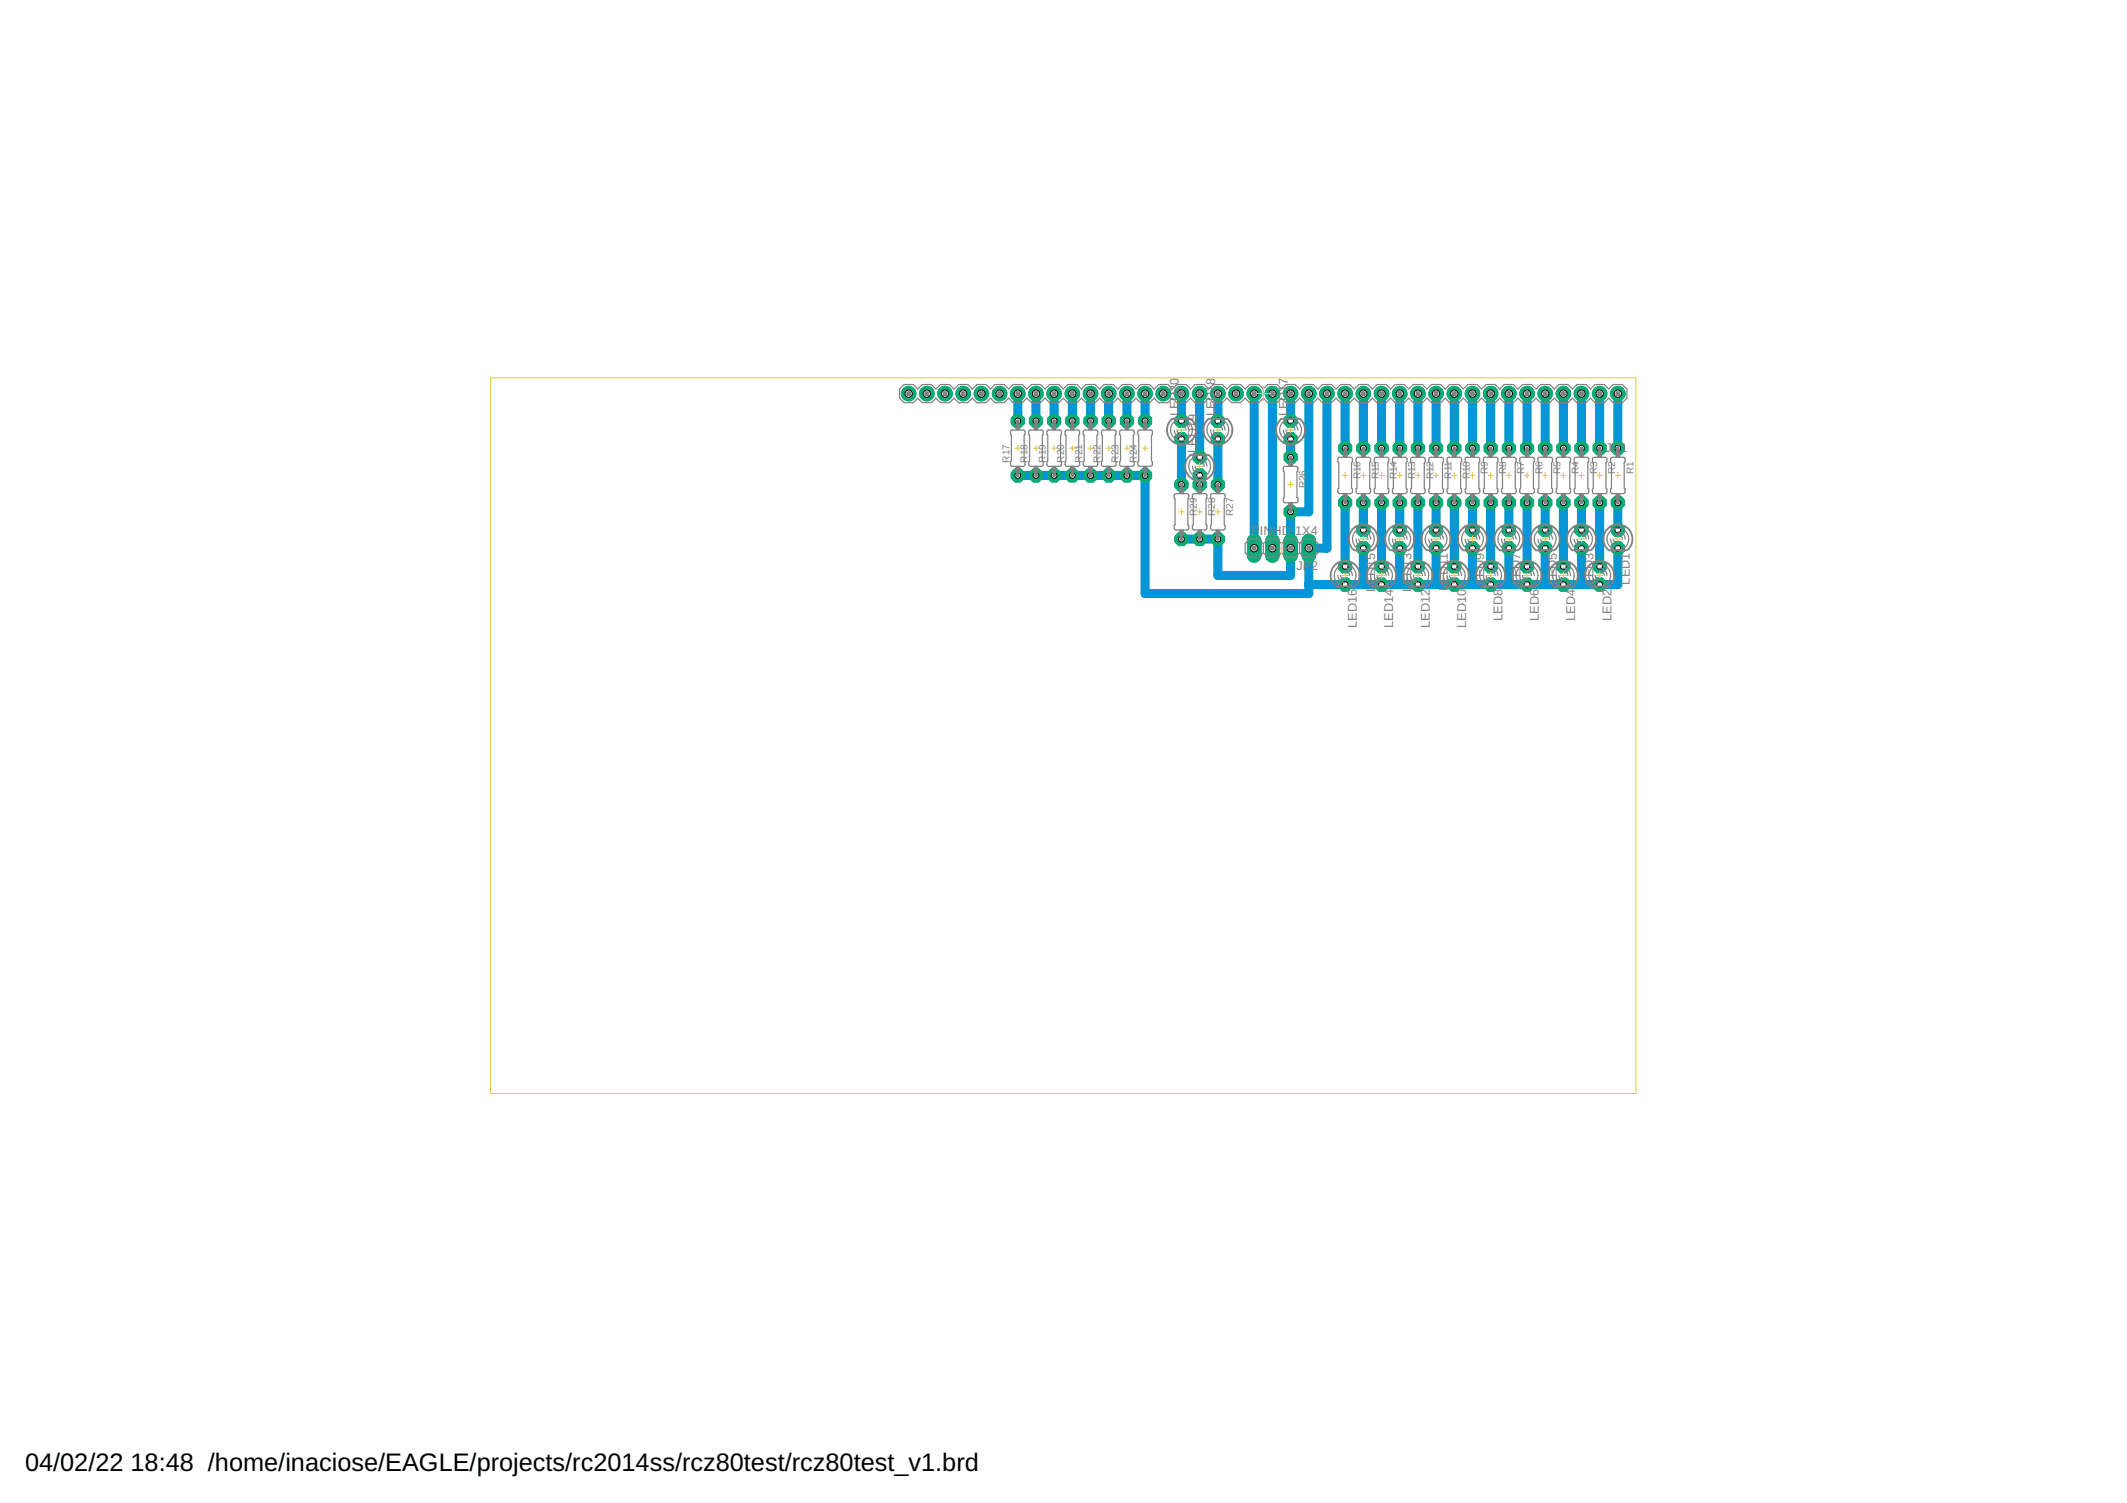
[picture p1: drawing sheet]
<svg xmlns="http://www.w3.org/2000/svg" width="297mm" height="210mm" viewBox="0 0 297 210" stroke-linecap="round" stroke-linejoin="round" font-family="sans-serif">
<defs><g id="words">
<g font-size="3.5">
<text x="3.5" y="205.4">04/02/22</text>
<text x="18.2" y="205.4">18:48 /home/inaciose/EAGLE/projects/rc2014ss/rcz80test/rcz80test_v1.brd</text>
</g>
<g font-size="1.8" fill="#808080">
<text x="164.6" y="58.1" transform="rotate(-90 164.6 58.1)">LED20</text>
<text x="169.7" y="58.1" transform="rotate(-90 169.7 58.1)">LED18</text>
<text x="179.9" y="58.1" transform="rotate(-90 179.9 58.1)">LED17</text>
<text x="167.2" y="63.2" transform="rotate(-90 167.2 63.2)">LED19</text>
<text x="224.2" y="63.1">JP1</text>
<text x="174.7" y="74.6">PIN</text>
<text x="177.7" y="74.6">HD</text>
<text x="180.3" y="74.6">-1X4</text>
<text x="181" y="79.6">JP</text>
<text x="183.1" y="79.6">2</text>
<text x="192" y="82.6" transform="rotate(-90 192 82.6)">L</text>
<text x="192" y="81.6" transform="rotate(-90 192 81.6)">ED15</text>
<text x="197.1" y="82.6" transform="rotate(-90 197.1 82.6)">L</text>
<text x="197.1" y="81.6" transform="rotate(-90 197.1 81.6)">ED13</text>
<text x="202.2" y="82.5" transform="rotate(-90 202.2 82.5)">L</text>
<text x="202.2" y="81.5" transform="rotate(-90 202.2 81.5)">ED11</text>
<text x="207.3" y="81.6" transform="rotate(-90 207.3 81.6)">LED9</text>
<text x="212.4" y="81.6" transform="rotate(-90 212.4 81.6)">LED7</text>
<text x="217.4" y="81.6" transform="rotate(-90 217.4 81.6)">LED5</text>
<text x="222.5" y="81.6" transform="rotate(-90 222.5 81.6)">LED3</text>
<text x="227.6" y="81.6" transform="rotate(-90 227.6 81.6)">LED1</text>
<text x="189.5" y="87.7" transform="rotate(-90 189.5 87.7)">LED16</text>
<text x="194.6" y="87.7" transform="rotate(-90 194.6 87.7)">LED14</text>
<text x="199.7" y="87.7" transform="rotate(-90 199.7 87.7)">LED12</text>
<text x="204.7" y="87.7" transform="rotate(-90 204.7 87.7)">LED10</text>
<text x="209.8" y="86.7" transform="rotate(-90 209.8 86.7)">LED8</text>
<text x="214.9" y="86.7" transform="rotate(-90 214.9 86.7)">LED6</text>
<text x="220" y="86.7" transform="rotate(-90 220 86.7)">LED4</text>
<text x="225.1" y="86.7" transform="rotate(-90 225.1 86.7)">LED2</text>
</g>
<g font-size="1.4" fill="#808080">
<text x="141" y="64.6" transform="rotate(-90 141 64.6)">R17</text>
<text x="143.5" y="64.6" transform="rotate(-90 143.5 64.6)">R18</text>
<text x="146.1" y="64.6" transform="rotate(-90 146.1 64.6)">R19</text>
<text x="148.6" y="64.6" transform="rotate(-90 148.6 64.6)">R20</text>
<text x="151.1" y="64.6" transform="rotate(-90 151.1 64.6)">R21</text>
<text x="153.7" y="64.6" transform="rotate(-90 153.7 64.6)">R22</text>
<text x="156.2" y="64.6" transform="rotate(-90 156.2 64.6)">R23</text>
<text x="158.7" y="64.6" transform="rotate(-90 158.7 64.6)">R24</text>
<text x="182.4" y="68.2" transform="rotate(-90 182.4 68.2)">R26</text>
<text x="190" y="67" transform="rotate(-90 190 67)">R16</text>
<text x="192.6" y="67" transform="rotate(-90 192.6 67)">R15</text>
<text x="195.1" y="67" transform="rotate(-90 195.1 67)">R14</text>
<text x="197.6" y="67" transform="rotate(-90 197.6 67)">R13</text>
<text x="200.2" y="67" transform="rotate(-90 200.2 67)">R12</text>
<text x="202.7" y="66.8" transform="rotate(-90 202.7 66.8)">R11</text>
<text x="205.2" y="67" transform="rotate(-90 205.2 67)">R10</text>
<text x="207.8" y="66.2" transform="rotate(-90 207.8 66.2)">R9</text>
<text x="210.3" y="66.2" transform="rotate(-90 210.3 66.2)">R8</text>
<text x="212.9" y="66.2" transform="rotate(-90 212.9 66.2)">R7</text>
<text x="215.4" y="66.2" transform="rotate(-90 215.4 66.2)">R6</text>
<text x="217.9" y="66.2" transform="rotate(-90 217.9 66.2)">R5</text>
<text x="220.5" y="66.2" transform="rotate(-90 220.5 66.2)">R4</text>
<text x="223" y="66.2" transform="rotate(-90 223 66.2)">R3</text>
<text x="225.6" y="66.2" transform="rotate(-90 225.6 66.2)">R2</text>
<text x="228.1" y="66.2" transform="rotate(-90 228.1 66.2)">R1</text>
<text x="167.2" y="72" transform="rotate(-90 167.2 72)">R29</text>
<text x="169.7" y="72" transform="rotate(-90 169.7 72)">R28</text>
<text x="172.2" y="72" transform="rotate(-90 172.2 72)">R27</text>
</g>
</g></defs>
<g fill="none" stroke="#0696d7" stroke-width="1.3">
<path d="M142.1 55v3.8M144.7 55v3.8M147.2 55v3.8M149.8 55v3.8M152.3 55v3.8M154.8 55v3.8M157.4 55v3.8M159.9 55v3.8M165 55v3.8M167.5 55v8.9M170.1 55v3.8M175.2 55v21.6"/>
<path d="M177.7 55v21.6M180.2 55v3.8M182.8 55v16.5h-2.6v8.9h-10.1v-5.1h-5.1M185.3 55v21.6h-2.5v6.3h-22.9v-16.5h-17.8M187.9 55v7.6M190.4 55v7.6M192.9 55v7.6M195.5 55v7.6M198 55v7.6M200.6 55v7.6M203.1 55v7.6M205.6 55v7.6"/>
<path d="M208.2 55v7.6M210.7 55v7.6M213.3 55v7.6M215.8 55v7.6M218.3 55v7.6M220.9 55v7.6M223.4 55v7.6M225.9 55v7.6M165 61.3v6.4M167.5 66.4v1.3M170.1 61.3v6.4M180.2 61.3v2.6"/>
<path d="M187.9 70.2v8.9M190.4 70.2v3.8M190.4 76.6v5M192.9 70.2v8.9M195.5 70.2v3.8M195.5 76.6v5M198 70.2v8.9M200.6 70.2v3.8M200.6 76.6v5M203.1 70.2v8.9M205.6 70.2v3.8M205.6 76.6v5"/>
<path d="M208.2 70.2v8.9M210.7 70.2v3.8M210.7 76.6v5M213.3 70.2v8.9M215.8 70.2v3.8M215.8 76.6v5M218.3 70.2v8.9M220.9 70.2v3.8M220.9 76.6v5M223.4 70.2v8.9M225.9 70.2v3.8M225.9 76.6v5h-43.1"/>
</g>
<circle cx="225.9" cy="55" r="1.02" fill="#0dab76" stroke="#0dab76" stroke-width=".14"/>
<circle cx="225.9" cy="55" r=".51" fill="#fff" stroke="#000" stroke-width=".14"/>
<circle cx="223.4" cy="55" r="1.02" fill="#0dab76" stroke="#0dab76" stroke-width=".14"/>
<circle cx="223.4" cy="55" r=".51" fill="#fff" stroke="#000" stroke-width=".14"/>
<circle cx="220.9" cy="55" r="1.02" fill="#0dab76" stroke="#0dab76" stroke-width=".14"/>
<circle cx="220.9" cy="55" r=".51" fill="#fff" stroke="#000" stroke-width=".14"/>
<circle cx="218.3" cy="55" r="1.02" fill="#0dab76" stroke="#0dab76" stroke-width=".14"/>
<circle cx="218.3" cy="55" r=".51" fill="#fff" stroke="#000" stroke-width=".14"/>
<circle cx="215.8" cy="55" r="1.02" fill="#0dab76" stroke="#0dab76" stroke-width=".14"/>
<circle cx="215.8" cy="55" r=".51" fill="#fff" stroke="#000" stroke-width=".14"/>
<circle cx="213.3" cy="55" r="1.02" fill="#0dab76" stroke="#0dab76" stroke-width=".14"/>
<circle cx="213.3" cy="55" r=".51" fill="#fff" stroke="#000" stroke-width=".14"/>
<circle cx="210.7" cy="55" r="1.02" fill="#0dab76" stroke="#0dab76" stroke-width=".14"/>
<circle cx="210.7" cy="55" r=".51" fill="#fff" stroke="#000" stroke-width=".14"/>
<circle cx="208.2" cy="55" r="1.02" fill="#0dab76" stroke="#0dab76" stroke-width=".14"/>
<circle cx="208.2" cy="55" r=".51" fill="#fff" stroke="#000" stroke-width=".14"/>
<circle cx="205.6" cy="55" r="1.02" fill="#0dab76" stroke="#0dab76" stroke-width=".14"/>
<circle cx="205.6" cy="55" r=".51" fill="#fff" stroke="#000" stroke-width=".14"/>
<circle cx="203.1" cy="55" r="1.02" fill="#0dab76" stroke="#0dab76" stroke-width=".14"/>
<circle cx="203.1" cy="55" r=".51" fill="#fff" stroke="#000" stroke-width=".14"/>
<circle cx="200.6" cy="55" r="1.02" fill="#0dab76" stroke="#0dab76" stroke-width=".14"/>
<circle cx="200.6" cy="55" r=".51" fill="#fff" stroke="#000" stroke-width=".14"/>
<circle cx="198" cy="55" r="1.02" fill="#0dab76" stroke="#0dab76" stroke-width=".14"/>
<circle cx="198" cy="55" r=".51" fill="#fff" stroke="#000" stroke-width=".14"/>
<circle cx="195.5" cy="55" r="1.02" fill="#0dab76" stroke="#0dab76" stroke-width=".14"/>
<circle cx="195.5" cy="55" r=".51" fill="#fff" stroke="#000" stroke-width=".14"/>
<circle cx="192.9" cy="55" r="1.02" fill="#0dab76" stroke="#0dab76" stroke-width=".14"/>
<circle cx="192.9" cy="55" r=".51" fill="#fff" stroke="#000" stroke-width=".14"/>
<circle cx="190.4" cy="55" r="1.02" fill="#0dab76" stroke="#0dab76" stroke-width=".14"/>
<circle cx="190.4" cy="55" r=".51" fill="#fff" stroke="#000" stroke-width=".14"/>
<circle cx="187.9" cy="55" r="1.02" fill="#0dab76" stroke="#0dab76" stroke-width=".14"/>
<circle cx="187.9" cy="55" r=".51" fill="#fff" stroke="#000" stroke-width=".14"/>
<circle cx="185.3" cy="55" r="1.02" fill="#0dab76" stroke="#0dab76" stroke-width=".14"/>
<circle cx="185.3" cy="55" r=".51" fill="#fff" stroke="#000" stroke-width=".14"/>
<circle cx="182.8" cy="55" r="1.02" fill="#0dab76" stroke="#0dab76" stroke-width=".14"/>
<circle cx="182.8" cy="55" r=".51" fill="#fff" stroke="#000" stroke-width=".14"/>
<circle cx="180.2" cy="55" r="1.02" fill="#0dab76" stroke="#0dab76" stroke-width=".14"/>
<circle cx="180.2" cy="55" r=".51" fill="#fff" stroke="#000" stroke-width=".14"/>
<circle cx="177.7" cy="55" r="1.02" fill="#0dab76" stroke="#0dab76" stroke-width=".14"/>
<circle cx="177.7" cy="55" r=".51" fill="#fff" stroke="#000" stroke-width=".14"/>
<circle cx="175.2" cy="55" r="1.02" fill="#0dab76" stroke="#0dab76" stroke-width=".14"/>
<circle cx="175.2" cy="55" r=".51" fill="#fff" stroke="#000" stroke-width=".14"/>
<circle cx="172.6" cy="55" r="1.02" fill="#0dab76" stroke="#0dab76" stroke-width=".14"/>
<circle cx="172.6" cy="55" r=".51" fill="#fff" stroke="#000" stroke-width=".14"/>
<circle cx="170.1" cy="55" r="1.02" fill="#0dab76" stroke="#0dab76" stroke-width=".14"/>
<circle cx="170.1" cy="55" r=".51" fill="#fff" stroke="#000" stroke-width=".14"/>
<circle cx="167.5" cy="55" r="1.02" fill="#0dab76" stroke="#0dab76" stroke-width=".14"/>
<circle cx="167.5" cy="55" r=".51" fill="#fff" stroke="#000" stroke-width=".14"/>
<circle cx="165" cy="55" r="1.02" fill="#0dab76" stroke="#0dab76" stroke-width=".14"/>
<circle cx="165" cy="55" r=".51" fill="#fff" stroke="#000" stroke-width=".14"/>
<circle cx="162.5" cy="55" r="1.02" fill="#0dab76" stroke="#0dab76" stroke-width=".14"/>
<circle cx="162.5" cy="55" r=".51" fill="#fff" stroke="#000" stroke-width=".14"/>
<circle cx="159.9" cy="55" r="1.02" fill="#0dab76" stroke="#0dab76" stroke-width=".14"/>
<circle cx="159.9" cy="55" r=".51" fill="#fff" stroke="#000" stroke-width=".14"/>
<circle cx="157.4" cy="55" r="1.02" fill="#0dab76" stroke="#0dab76" stroke-width=".14"/>
<circle cx="157.4" cy="55" r=".51" fill="#fff" stroke="#000" stroke-width=".14"/>
<circle cx="154.8" cy="55" r="1.02" fill="#0dab76" stroke="#0dab76" stroke-width=".14"/>
<circle cx="154.8" cy="55" r=".51" fill="#fff" stroke="#000" stroke-width=".14"/>
<circle cx="152.3" cy="55" r="1.02" fill="#0dab76" stroke="#0dab76" stroke-width=".14"/>
<circle cx="152.3" cy="55" r=".51" fill="#fff" stroke="#000" stroke-width=".14"/>
<circle cx="149.8" cy="55" r="1.02" fill="#0dab76" stroke="#0dab76" stroke-width=".14"/>
<circle cx="149.8" cy="55" r=".51" fill="#fff" stroke="#000" stroke-width=".14"/>
<circle cx="147.2" cy="55" r="1.02" fill="#0dab76" stroke="#0dab76" stroke-width=".14"/>
<circle cx="147.2" cy="55" r=".51" fill="#fff" stroke="#000" stroke-width=".14"/>
<circle cx="144.7" cy="55" r="1.02" fill="#0dab76" stroke="#0dab76" stroke-width=".14"/>
<circle cx="144.7" cy="55" r=".51" fill="#fff" stroke="#000" stroke-width=".14"/>
<circle cx="142.1" cy="55" r="1.02" fill="#0dab76" stroke="#0dab76" stroke-width=".14"/>
<circle cx="142.1" cy="55" r=".51" fill="#fff" stroke="#000" stroke-width=".14"/>
<circle cx="139.6" cy="55" r="1.02" fill="#0dab76" stroke="#0dab76" stroke-width=".14"/>
<circle cx="139.6" cy="55" r=".51" fill="#fff" stroke="#000" stroke-width=".14"/>
<circle cx="137.1" cy="55" r="1.02" fill="#0dab76" stroke="#0dab76" stroke-width=".14"/>
<circle cx="137.1" cy="55" r=".51" fill="#fff" stroke="#000" stroke-width=".14"/>
<circle cx="134.5" cy="55" r="1.02" fill="#0dab76" stroke="#0dab76" stroke-width=".14"/>
<circle cx="134.5" cy="55" r=".51" fill="#fff" stroke="#000" stroke-width=".14"/>
<circle cx="132" cy="55" r="1.02" fill="#0dab76" stroke="#0dab76" stroke-width=".14"/>
<circle cx="132" cy="55" r=".51" fill="#fff" stroke="#000" stroke-width=".14"/>
<circle cx="129.4" cy="55" r="1.02" fill="#0dab76" stroke="#0dab76" stroke-width=".14"/>
<circle cx="129.4" cy="55" r=".51" fill="#fff" stroke="#000" stroke-width=".14"/>
<circle cx="126.9" cy="55" r="1.02" fill="#0dab76" stroke="#0dab76" stroke-width=".14"/>
<circle cx="126.9" cy="55" r=".51" fill="#fff" stroke="#000" stroke-width=".14"/>
<path d="M182.8 75.5v2.1" fill="none" stroke="#0dab76" stroke-width="2"/>
<circle cx="182.8" cy="76.6" r=".51" fill="#fff" stroke="#000" stroke-width=".14"/>
<path d="M180.2 75.5v2.1" fill="none" stroke="#0dab76" stroke-width="2"/>
<circle cx="180.2" cy="76.6" r=".51" fill="#fff" stroke="#000" stroke-width=".14"/>
<path d="M177.7 75.5v2.1" fill="none" stroke="#0dab76" stroke-width="2"/>
<circle cx="177.7" cy="76.6" r=".51" fill="#fff" stroke="#000" stroke-width=".14"/>
<path d="M175.2 75.5v2.1" fill="none" stroke="#0dab76" stroke-width="2"/>
<circle cx="175.2" cy="76.6" r=".51" fill="#fff" stroke="#000" stroke-width=".14"/>
<circle cx="225.9" cy="74" r=".99" fill="#0dab76" stroke="#0dab76" stroke-width=".14"/>
<circle cx="225.9" cy="74" r=".4" fill="#fff" stroke="#000" stroke-width=".14"/>
<circle cx="225.9" cy="76.6" r=".99" fill="#0dab76" stroke="#0dab76" stroke-width=".14"/>
<circle cx="225.9" cy="76.6" r=".4" fill="#fff" stroke="#000" stroke-width=".14"/>
<circle cx="203.1" cy="79.1" r=".99" fill="#0dab76" stroke="#0dab76" stroke-width=".14"/>
<circle cx="203.1" cy="79.1" r=".4" fill="#fff" stroke="#000" stroke-width=".14"/>
<circle cx="203.1" cy="81.6" r=".99" fill="#0dab76" stroke="#0dab76" stroke-width=".14"/>
<circle cx="203.1" cy="81.6" r=".4" fill="#fff" stroke="#000" stroke-width=".14"/>
<circle cx="200.6" cy="74" r=".99" fill="#0dab76" stroke="#0dab76" stroke-width=".14"/>
<circle cx="200.6" cy="74" r=".4" fill="#fff" stroke="#000" stroke-width=".14"/>
<circle cx="200.6" cy="76.6" r=".99" fill="#0dab76" stroke="#0dab76" stroke-width=".14"/>
<circle cx="200.6" cy="76.6" r=".4" fill="#fff" stroke="#000" stroke-width=".14"/>
<circle cx="198" cy="79.1" r=".99" fill="#0dab76" stroke="#0dab76" stroke-width=".14"/>
<circle cx="198" cy="79.1" r=".4" fill="#fff" stroke="#000" stroke-width=".14"/>
<circle cx="198" cy="81.6" r=".99" fill="#0dab76" stroke="#0dab76" stroke-width=".14"/>
<circle cx="198" cy="81.6" r=".4" fill="#fff" stroke="#000" stroke-width=".14"/>
<circle cx="195.5" cy="74" r=".99" fill="#0dab76" stroke="#0dab76" stroke-width=".14"/>
<circle cx="195.5" cy="74" r=".4" fill="#fff" stroke="#000" stroke-width=".14"/>
<circle cx="195.5" cy="76.6" r=".99" fill="#0dab76" stroke="#0dab76" stroke-width=".14"/>
<circle cx="195.5" cy="76.6" r=".4" fill="#fff" stroke="#000" stroke-width=".14"/>
<circle cx="192.9" cy="79.1" r=".99" fill="#0dab76" stroke="#0dab76" stroke-width=".14"/>
<circle cx="192.9" cy="79.1" r=".4" fill="#fff" stroke="#000" stroke-width=".14"/>
<circle cx="192.9" cy="81.6" r=".99" fill="#0dab76" stroke="#0dab76" stroke-width=".14"/>
<circle cx="192.9" cy="81.6" r=".4" fill="#fff" stroke="#000" stroke-width=".14"/>
<circle cx="190.4" cy="74" r=".99" fill="#0dab76" stroke="#0dab76" stroke-width=".14"/>
<circle cx="190.4" cy="74" r=".4" fill="#fff" stroke="#000" stroke-width=".14"/>
<circle cx="190.4" cy="76.6" r=".99" fill="#0dab76" stroke="#0dab76" stroke-width=".14"/>
<circle cx="190.4" cy="76.6" r=".4" fill="#fff" stroke="#000" stroke-width=".14"/>
<circle cx="187.9" cy="79.1" r=".99" fill="#0dab76" stroke="#0dab76" stroke-width=".14"/>
<circle cx="187.9" cy="79.1" r=".4" fill="#fff" stroke="#000" stroke-width=".14"/>
<circle cx="187.9" cy="81.6" r=".99" fill="#0dab76" stroke="#0dab76" stroke-width=".14"/>
<circle cx="187.9" cy="81.6" r=".4" fill="#fff" stroke="#000" stroke-width=".14"/>
<circle cx="223.4" cy="79.1" r=".99" fill="#0dab76" stroke="#0dab76" stroke-width=".14"/>
<circle cx="223.4" cy="79.1" r=".4" fill="#fff" stroke="#000" stroke-width=".14"/>
<circle cx="223.4" cy="81.6" r=".99" fill="#0dab76" stroke="#0dab76" stroke-width=".14"/>
<circle cx="223.4" cy="81.6" r=".4" fill="#fff" stroke="#000" stroke-width=".14"/>
<circle cx="220.9" cy="74" r=".99" fill="#0dab76" stroke="#0dab76" stroke-width=".14"/>
<circle cx="220.9" cy="74" r=".4" fill="#fff" stroke="#000" stroke-width=".14"/>
<circle cx="220.9" cy="76.6" r=".99" fill="#0dab76" stroke="#0dab76" stroke-width=".14"/>
<circle cx="220.9" cy="76.6" r=".4" fill="#fff" stroke="#000" stroke-width=".14"/>
<circle cx="218.3" cy="79.1" r=".99" fill="#0dab76" stroke="#0dab76" stroke-width=".14"/>
<circle cx="218.3" cy="79.1" r=".4" fill="#fff" stroke="#000" stroke-width=".14"/>
<circle cx="218.3" cy="81.6" r=".99" fill="#0dab76" stroke="#0dab76" stroke-width=".14"/>
<circle cx="218.3" cy="81.6" r=".4" fill="#fff" stroke="#000" stroke-width=".14"/>
<circle cx="215.8" cy="74" r=".99" fill="#0dab76" stroke="#0dab76" stroke-width=".14"/>
<circle cx="215.8" cy="74" r=".4" fill="#fff" stroke="#000" stroke-width=".14"/>
<circle cx="215.8" cy="76.6" r=".99" fill="#0dab76" stroke="#0dab76" stroke-width=".14"/>
<circle cx="215.8" cy="76.6" r=".4" fill="#fff" stroke="#000" stroke-width=".14"/>
<circle cx="213.3" cy="79.1" r=".99" fill="#0dab76" stroke="#0dab76" stroke-width=".14"/>
<circle cx="213.3" cy="79.1" r=".4" fill="#fff" stroke="#000" stroke-width=".14"/>
<circle cx="213.3" cy="81.6" r=".99" fill="#0dab76" stroke="#0dab76" stroke-width=".14"/>
<circle cx="213.3" cy="81.6" r=".4" fill="#fff" stroke="#000" stroke-width=".14"/>
<circle cx="210.7" cy="74" r=".99" fill="#0dab76" stroke="#0dab76" stroke-width=".14"/>
<circle cx="210.7" cy="74" r=".4" fill="#fff" stroke="#000" stroke-width=".14"/>
<circle cx="210.7" cy="76.6" r=".99" fill="#0dab76" stroke="#0dab76" stroke-width=".14"/>
<circle cx="210.7" cy="76.6" r=".4" fill="#fff" stroke="#000" stroke-width=".14"/>
<circle cx="208.2" cy="79.1" r=".99" fill="#0dab76" stroke="#0dab76" stroke-width=".14"/>
<circle cx="208.2" cy="79.1" r=".4" fill="#fff" stroke="#000" stroke-width=".14"/>
<circle cx="208.2" cy="81.6" r=".99" fill="#0dab76" stroke="#0dab76" stroke-width=".14"/>
<circle cx="208.2" cy="81.6" r=".4" fill="#fff" stroke="#000" stroke-width=".14"/>
<circle cx="205.6" cy="74" r=".99" fill="#0dab76" stroke="#0dab76" stroke-width=".14"/>
<circle cx="205.6" cy="74" r=".4" fill="#fff" stroke="#000" stroke-width=".14"/>
<circle cx="205.6" cy="76.6" r=".99" fill="#0dab76" stroke="#0dab76" stroke-width=".14"/>
<circle cx="205.6" cy="76.6" r=".4" fill="#fff" stroke="#000" stroke-width=".14"/>
<circle cx="225.9" cy="62.6" r=".99" fill="#0dab76" stroke="#0dab76" stroke-width=".14"/>
<circle cx="225.9" cy="62.6" r=".4" fill="#fff" stroke="#000" stroke-width=".14"/>
<circle cx="225.9" cy="70.2" r=".99" fill="#0dab76" stroke="#0dab76" stroke-width=".14"/>
<circle cx="225.9" cy="70.2" r=".4" fill="#fff" stroke="#000" stroke-width=".14"/>
<circle cx="203.1" cy="62.6" r=".99" fill="#0dab76" stroke="#0dab76" stroke-width=".14"/>
<circle cx="203.1" cy="62.6" r=".4" fill="#fff" stroke="#000" stroke-width=".14"/>
<circle cx="203.1" cy="70.2" r=".99" fill="#0dab76" stroke="#0dab76" stroke-width=".14"/>
<circle cx="203.1" cy="70.2" r=".4" fill="#fff" stroke="#000" stroke-width=".14"/>
<circle cx="200.6" cy="62.6" r=".99" fill="#0dab76" stroke="#0dab76" stroke-width=".14"/>
<circle cx="200.6" cy="62.6" r=".4" fill="#fff" stroke="#000" stroke-width=".14"/>
<circle cx="200.6" cy="70.2" r=".99" fill="#0dab76" stroke="#0dab76" stroke-width=".14"/>
<circle cx="200.6" cy="70.2" r=".4" fill="#fff" stroke="#000" stroke-width=".14"/>
<circle cx="198" cy="62.6" r=".99" fill="#0dab76" stroke="#0dab76" stroke-width=".14"/>
<circle cx="198" cy="62.6" r=".4" fill="#fff" stroke="#000" stroke-width=".14"/>
<circle cx="198" cy="70.2" r=".99" fill="#0dab76" stroke="#0dab76" stroke-width=".14"/>
<circle cx="198" cy="70.2" r=".4" fill="#fff" stroke="#000" stroke-width=".14"/>
<circle cx="195.5" cy="62.6" r=".99" fill="#0dab76" stroke="#0dab76" stroke-width=".14"/>
<circle cx="195.5" cy="62.6" r=".4" fill="#fff" stroke="#000" stroke-width=".14"/>
<circle cx="195.5" cy="70.2" r=".99" fill="#0dab76" stroke="#0dab76" stroke-width=".14"/>
<circle cx="195.5" cy="70.2" r=".4" fill="#fff" stroke="#000" stroke-width=".14"/>
<circle cx="192.9" cy="62.6" r=".99" fill="#0dab76" stroke="#0dab76" stroke-width=".14"/>
<circle cx="192.9" cy="62.6" r=".4" fill="#fff" stroke="#000" stroke-width=".14"/>
<circle cx="192.9" cy="70.2" r=".99" fill="#0dab76" stroke="#0dab76" stroke-width=".14"/>
<circle cx="192.9" cy="70.2" r=".4" fill="#fff" stroke="#000" stroke-width=".14"/>
<circle cx="190.4" cy="62.6" r=".99" fill="#0dab76" stroke="#0dab76" stroke-width=".14"/>
<circle cx="190.4" cy="62.6" r=".4" fill="#fff" stroke="#000" stroke-width=".14"/>
<circle cx="190.4" cy="70.2" r=".99" fill="#0dab76" stroke="#0dab76" stroke-width=".14"/>
<circle cx="190.4" cy="70.2" r=".4" fill="#fff" stroke="#000" stroke-width=".14"/>
<circle cx="187.9" cy="62.6" r=".99" fill="#0dab76" stroke="#0dab76" stroke-width=".14"/>
<circle cx="187.9" cy="62.6" r=".4" fill="#fff" stroke="#000" stroke-width=".14"/>
<circle cx="187.9" cy="70.2" r=".99" fill="#0dab76" stroke="#0dab76" stroke-width=".14"/>
<circle cx="187.9" cy="70.2" r=".4" fill="#fff" stroke="#000" stroke-width=".14"/>
<circle cx="142.1" cy="66.4" r=".99" fill="#0dab76" stroke="#0dab76" stroke-width=".14"/>
<circle cx="142.1" cy="66.4" r=".4" fill="#fff" stroke="#000" stroke-width=".14"/>
<circle cx="142.1" cy="58.8" r=".99" fill="#0dab76" stroke="#0dab76" stroke-width=".14"/>
<circle cx="142.1" cy="58.8" r=".4" fill="#fff" stroke="#000" stroke-width=".14"/>
<circle cx="144.7" cy="66.4" r=".99" fill="#0dab76" stroke="#0dab76" stroke-width=".14"/>
<circle cx="144.7" cy="66.4" r=".4" fill="#fff" stroke="#000" stroke-width=".14"/>
<circle cx="144.7" cy="58.8" r=".99" fill="#0dab76" stroke="#0dab76" stroke-width=".14"/>
<circle cx="144.7" cy="58.8" r=".4" fill="#fff" stroke="#000" stroke-width=".14"/>
<circle cx="147.2" cy="66.4" r=".99" fill="#0dab76" stroke="#0dab76" stroke-width=".14"/>
<circle cx="147.2" cy="66.4" r=".4" fill="#fff" stroke="#000" stroke-width=".14"/>
<circle cx="147.2" cy="58.8" r=".99" fill="#0dab76" stroke="#0dab76" stroke-width=".14"/>
<circle cx="147.2" cy="58.8" r=".4" fill="#fff" stroke="#000" stroke-width=".14"/>
<circle cx="223.4" cy="62.6" r=".99" fill="#0dab76" stroke="#0dab76" stroke-width=".14"/>
<circle cx="223.4" cy="62.6" r=".4" fill="#fff" stroke="#000" stroke-width=".14"/>
<circle cx="223.4" cy="70.2" r=".99" fill="#0dab76" stroke="#0dab76" stroke-width=".14"/>
<circle cx="223.4" cy="70.2" r=".4" fill="#fff" stroke="#000" stroke-width=".14"/>
<circle cx="149.8" cy="66.4" r=".99" fill="#0dab76" stroke="#0dab76" stroke-width=".14"/>
<circle cx="149.8" cy="66.4" r=".4" fill="#fff" stroke="#000" stroke-width=".14"/>
<circle cx="149.8" cy="58.8" r=".99" fill="#0dab76" stroke="#0dab76" stroke-width=".14"/>
<circle cx="149.8" cy="58.8" r=".4" fill="#fff" stroke="#000" stroke-width=".14"/>
<circle cx="152.3" cy="66.4" r=".99" fill="#0dab76" stroke="#0dab76" stroke-width=".14"/>
<circle cx="152.3" cy="66.4" r=".4" fill="#fff" stroke="#000" stroke-width=".14"/>
<circle cx="152.3" cy="58.8" r=".99" fill="#0dab76" stroke="#0dab76" stroke-width=".14"/>
<circle cx="152.3" cy="58.8" r=".4" fill="#fff" stroke="#000" stroke-width=".14"/>
<circle cx="154.8" cy="66.4" r=".99" fill="#0dab76" stroke="#0dab76" stroke-width=".14"/>
<circle cx="154.8" cy="66.4" r=".4" fill="#fff" stroke="#000" stroke-width=".14"/>
<circle cx="154.8" cy="58.8" r=".99" fill="#0dab76" stroke="#0dab76" stroke-width=".14"/>
<circle cx="154.8" cy="58.8" r=".4" fill="#fff" stroke="#000" stroke-width=".14"/>
<circle cx="157.4" cy="66.4" r=".99" fill="#0dab76" stroke="#0dab76" stroke-width=".14"/>
<circle cx="157.4" cy="66.4" r=".4" fill="#fff" stroke="#000" stroke-width=".14"/>
<circle cx="157.4" cy="58.8" r=".99" fill="#0dab76" stroke="#0dab76" stroke-width=".14"/>
<circle cx="157.4" cy="58.8" r=".4" fill="#fff" stroke="#000" stroke-width=".14"/>
<circle cx="159.9" cy="66.4" r=".99" fill="#0dab76" stroke="#0dab76" stroke-width=".14"/>
<circle cx="159.9" cy="66.4" r=".4" fill="#fff" stroke="#000" stroke-width=".14"/>
<circle cx="159.9" cy="58.8" r=".99" fill="#0dab76" stroke="#0dab76" stroke-width=".14"/>
<circle cx="159.9" cy="58.8" r=".4" fill="#fff" stroke="#000" stroke-width=".14"/>
<circle cx="180.2" cy="63.9" r=".99" fill="#0dab76" stroke="#0dab76" stroke-width=".14"/>
<circle cx="180.2" cy="63.9" r=".4" fill="#fff" stroke="#000" stroke-width=".14"/>
<circle cx="180.2" cy="71.5" r=".99" fill="#0dab76" stroke="#0dab76" stroke-width=".14"/>
<circle cx="180.2" cy="71.5" r=".4" fill="#fff" stroke="#000" stroke-width=".14"/>
<circle cx="170.1" cy="67.7" r=".99" fill="#0dab76" stroke="#0dab76" stroke-width=".14"/>
<circle cx="170.1" cy="67.7" r=".4" fill="#fff" stroke="#000" stroke-width=".14"/>
<circle cx="170.1" cy="75.3" r=".99" fill="#0dab76" stroke="#0dab76" stroke-width=".14"/>
<circle cx="170.1" cy="75.3" r=".4" fill="#fff" stroke="#000" stroke-width=".14"/>
<circle cx="167.5" cy="67.7" r=".99" fill="#0dab76" stroke="#0dab76" stroke-width=".14"/>
<circle cx="167.5" cy="67.7" r=".4" fill="#fff" stroke="#000" stroke-width=".14"/>
<circle cx="167.5" cy="75.3" r=".99" fill="#0dab76" stroke="#0dab76" stroke-width=".14"/>
<circle cx="167.5" cy="75.3" r=".4" fill="#fff" stroke="#000" stroke-width=".14"/>
<circle cx="165" cy="67.7" r=".99" fill="#0dab76" stroke="#0dab76" stroke-width=".14"/>
<circle cx="165" cy="67.7" r=".4" fill="#fff" stroke="#000" stroke-width=".14"/>
<circle cx="165" cy="75.3" r=".99" fill="#0dab76" stroke="#0dab76" stroke-width=".14"/>
<circle cx="165" cy="75.3" r=".4" fill="#fff" stroke="#000" stroke-width=".14"/>
<circle cx="220.9" cy="62.6" r=".99" fill="#0dab76" stroke="#0dab76" stroke-width=".14"/>
<circle cx="220.9" cy="62.6" r=".4" fill="#fff" stroke="#000" stroke-width=".14"/>
<circle cx="220.9" cy="70.2" r=".99" fill="#0dab76" stroke="#0dab76" stroke-width=".14"/>
<circle cx="220.9" cy="70.2" r=".4" fill="#fff" stroke="#000" stroke-width=".14"/>
<circle cx="218.3" cy="62.6" r=".99" fill="#0dab76" stroke="#0dab76" stroke-width=".14"/>
<circle cx="218.3" cy="62.6" r=".4" fill="#fff" stroke="#000" stroke-width=".14"/>
<circle cx="218.3" cy="70.2" r=".99" fill="#0dab76" stroke="#0dab76" stroke-width=".14"/>
<circle cx="218.3" cy="70.2" r=".4" fill="#fff" stroke="#000" stroke-width=".14"/>
<circle cx="215.8" cy="62.6" r=".99" fill="#0dab76" stroke="#0dab76" stroke-width=".14"/>
<circle cx="215.8" cy="62.6" r=".4" fill="#fff" stroke="#000" stroke-width=".14"/>
<circle cx="215.8" cy="70.2" r=".99" fill="#0dab76" stroke="#0dab76" stroke-width=".14"/>
<circle cx="215.8" cy="70.2" r=".4" fill="#fff" stroke="#000" stroke-width=".14"/>
<circle cx="213.3" cy="62.6" r=".99" fill="#0dab76" stroke="#0dab76" stroke-width=".14"/>
<circle cx="213.3" cy="62.6" r=".4" fill="#fff" stroke="#000" stroke-width=".14"/>
<circle cx="213.3" cy="70.2" r=".99" fill="#0dab76" stroke="#0dab76" stroke-width=".14"/>
<circle cx="213.3" cy="70.2" r=".4" fill="#fff" stroke="#000" stroke-width=".14"/>
<circle cx="210.7" cy="62.6" r=".99" fill="#0dab76" stroke="#0dab76" stroke-width=".14"/>
<circle cx="210.7" cy="62.6" r=".4" fill="#fff" stroke="#000" stroke-width=".14"/>
<circle cx="210.7" cy="70.2" r=".99" fill="#0dab76" stroke="#0dab76" stroke-width=".14"/>
<circle cx="210.7" cy="70.2" r=".4" fill="#fff" stroke="#000" stroke-width=".14"/>
<circle cx="208.2" cy="62.6" r=".99" fill="#0dab76" stroke="#0dab76" stroke-width=".14"/>
<circle cx="208.2" cy="62.6" r=".4" fill="#fff" stroke="#000" stroke-width=".14"/>
<circle cx="208.2" cy="70.2" r=".99" fill="#0dab76" stroke="#0dab76" stroke-width=".14"/>
<circle cx="208.2" cy="70.2" r=".4" fill="#fff" stroke="#000" stroke-width=".14"/>
<circle cx="205.6" cy="62.6" r=".99" fill="#0dab76" stroke="#0dab76" stroke-width=".14"/>
<circle cx="205.6" cy="62.6" r=".4" fill="#fff" stroke="#000" stroke-width=".14"/>
<circle cx="205.6" cy="70.2" r=".99" fill="#0dab76" stroke="#0dab76" stroke-width=".14"/>
<circle cx="205.6" cy="70.2" r=".4" fill="#fff" stroke="#000" stroke-width=".14"/>
<circle cx="180.2" cy="61.3" r=".99" fill="#0dab76" stroke="#0dab76" stroke-width=".14"/>
<circle cx="180.2" cy="61.3" r=".4" fill="#fff" stroke="#000" stroke-width=".14"/>
<circle cx="180.2" cy="58.8" r=".99" fill="#0dab76" stroke="#0dab76" stroke-width=".14"/>
<circle cx="180.2" cy="58.8" r=".4" fill="#fff" stroke="#000" stroke-width=".14"/>
<circle cx="170.1" cy="61.3" r=".99" fill="#0dab76" stroke="#0dab76" stroke-width=".14"/>
<circle cx="170.1" cy="61.3" r=".4" fill="#fff" stroke="#000" stroke-width=".14"/>
<circle cx="170.1" cy="58.8" r=".99" fill="#0dab76" stroke="#0dab76" stroke-width=".14"/>
<circle cx="170.1" cy="58.8" r=".4" fill="#fff" stroke="#000" stroke-width=".14"/>
<circle cx="167.5" cy="66.4" r=".99" fill="#0dab76" stroke="#0dab76" stroke-width=".14"/>
<circle cx="167.5" cy="66.4" r=".4" fill="#fff" stroke="#000" stroke-width=".14"/>
<circle cx="167.5" cy="63.9" r=".99" fill="#0dab76" stroke="#0dab76" stroke-width=".14"/>
<circle cx="167.5" cy="63.9" r=".4" fill="#fff" stroke="#000" stroke-width=".14"/>
<circle cx="165" cy="61.3" r=".99" fill="#0dab76" stroke="#0dab76" stroke-width=".14"/>
<circle cx="165" cy="61.3" r=".4" fill="#fff" stroke="#000" stroke-width=".14"/>
<circle cx="165" cy="58.8" r=".99" fill="#0dab76" stroke="#0dab76" stroke-width=".14"/>
<circle cx="165" cy="58.8" r=".4" fill="#fff" stroke="#000" stroke-width=".14"/>
<circle cx="225.9" cy="55" r="1.02" fill="#0dab76" stroke="#0dab76" stroke-width=".14"/>
<circle cx="225.9" cy="55" r=".51" fill="#fff" stroke="#000" stroke-width=".14"/>
<circle cx="223.4" cy="55" r="1.02" fill="#0dab76" stroke="#0dab76" stroke-width=".14"/>
<circle cx="223.4" cy="55" r=".51" fill="#fff" stroke="#000" stroke-width=".14"/>
<circle cx="220.9" cy="55" r="1.02" fill="#0dab76" stroke="#0dab76" stroke-width=".14"/>
<circle cx="220.9" cy="55" r=".51" fill="#fff" stroke="#000" stroke-width=".14"/>
<circle cx="218.3" cy="55" r="1.02" fill="#0dab76" stroke="#0dab76" stroke-width=".14"/>
<circle cx="218.3" cy="55" r=".51" fill="#fff" stroke="#000" stroke-width=".14"/>
<circle cx="215.8" cy="55" r="1.02" fill="#0dab76" stroke="#0dab76" stroke-width=".14"/>
<circle cx="215.8" cy="55" r=".51" fill="#fff" stroke="#000" stroke-width=".14"/>
<circle cx="213.3" cy="55" r="1.02" fill="#0dab76" stroke="#0dab76" stroke-width=".14"/>
<circle cx="213.3" cy="55" r=".51" fill="#fff" stroke="#000" stroke-width=".14"/>
<circle cx="210.7" cy="55" r="1.02" fill="#0dab76" stroke="#0dab76" stroke-width=".14"/>
<circle cx="210.7" cy="55" r=".51" fill="#fff" stroke="#000" stroke-width=".14"/>
<circle cx="208.2" cy="55" r="1.02" fill="#0dab76" stroke="#0dab76" stroke-width=".14"/>
<circle cx="208.2" cy="55" r=".51" fill="#fff" stroke="#000" stroke-width=".14"/>
<circle cx="205.6" cy="55" r="1.02" fill="#0dab76" stroke="#0dab76" stroke-width=".14"/>
<circle cx="205.6" cy="55" r=".51" fill="#fff" stroke="#000" stroke-width=".14"/>
<circle cx="203.1" cy="55" r="1.02" fill="#0dab76" stroke="#0dab76" stroke-width=".14"/>
<circle cx="203.1" cy="55" r=".51" fill="#fff" stroke="#000" stroke-width=".14"/>
<circle cx="200.6" cy="55" r="1.02" fill="#0dab76" stroke="#0dab76" stroke-width=".14"/>
<circle cx="200.6" cy="55" r=".51" fill="#fff" stroke="#000" stroke-width=".14"/>
<circle cx="198" cy="55" r="1.02" fill="#0dab76" stroke="#0dab76" stroke-width=".14"/>
<circle cx="198" cy="55" r=".51" fill="#fff" stroke="#000" stroke-width=".14"/>
<circle cx="195.5" cy="55" r="1.02" fill="#0dab76" stroke="#0dab76" stroke-width=".14"/>
<circle cx="195.5" cy="55" r=".51" fill="#fff" stroke="#000" stroke-width=".14"/>
<circle cx="192.9" cy="55" r="1.02" fill="#0dab76" stroke="#0dab76" stroke-width=".14"/>
<circle cx="192.9" cy="55" r=".51" fill="#fff" stroke="#000" stroke-width=".14"/>
<circle cx="190.4" cy="55" r="1.02" fill="#0dab76" stroke="#0dab76" stroke-width=".14"/>
<circle cx="190.4" cy="55" r=".51" fill="#fff" stroke="#000" stroke-width=".14"/>
<circle cx="187.9" cy="55" r="1.02" fill="#0dab76" stroke="#0dab76" stroke-width=".14"/>
<circle cx="187.9" cy="55" r=".51" fill="#fff" stroke="#000" stroke-width=".14"/>
<circle cx="185.3" cy="55" r="1.02" fill="#0dab76" stroke="#0dab76" stroke-width=".14"/>
<circle cx="185.3" cy="55" r=".51" fill="#fff" stroke="#000" stroke-width=".14"/>
<circle cx="182.8" cy="55" r="1.02" fill="#0dab76" stroke="#0dab76" stroke-width=".14"/>
<circle cx="182.8" cy="55" r=".51" fill="#fff" stroke="#000" stroke-width=".14"/>
<circle cx="180.2" cy="55" r="1.02" fill="#0dab76" stroke="#0dab76" stroke-width=".14"/>
<circle cx="180.2" cy="55" r=".51" fill="#fff" stroke="#000" stroke-width=".14"/>
<circle cx="177.7" cy="55" r="1.02" fill="#0dab76" stroke="#0dab76" stroke-width=".14"/>
<circle cx="177.7" cy="55" r=".51" fill="#fff" stroke="#000" stroke-width=".14"/>
<circle cx="175.2" cy="55" r="1.02" fill="#0dab76" stroke="#0dab76" stroke-width=".14"/>
<circle cx="175.2" cy="55" r=".51" fill="#fff" stroke="#000" stroke-width=".14"/>
<circle cx="172.6" cy="55" r="1.02" fill="#0dab76" stroke="#0dab76" stroke-width=".14"/>
<circle cx="172.6" cy="55" r=".51" fill="#fff" stroke="#000" stroke-width=".14"/>
<circle cx="170.1" cy="55" r="1.02" fill="#0dab76" stroke="#0dab76" stroke-width=".14"/>
<circle cx="170.1" cy="55" r=".51" fill="#fff" stroke="#000" stroke-width=".14"/>
<circle cx="167.5" cy="55" r="1.02" fill="#0dab76" stroke="#0dab76" stroke-width=".14"/>
<circle cx="167.5" cy="55" r=".51" fill="#fff" stroke="#000" stroke-width=".14"/>
<circle cx="165" cy="55" r="1.02" fill="#0dab76" stroke="#0dab76" stroke-width=".14"/>
<circle cx="165" cy="55" r=".51" fill="#fff" stroke="#000" stroke-width=".14"/>
<circle cx="162.5" cy="55" r="1.02" fill="#0dab76" stroke="#0dab76" stroke-width=".14"/>
<circle cx="162.5" cy="55" r=".51" fill="#fff" stroke="#000" stroke-width=".14"/>
<circle cx="159.9" cy="55" r="1.02" fill="#0dab76" stroke="#0dab76" stroke-width=".14"/>
<circle cx="159.9" cy="55" r=".51" fill="#fff" stroke="#000" stroke-width=".14"/>
<circle cx="157.4" cy="55" r="1.02" fill="#0dab76" stroke="#0dab76" stroke-width=".14"/>
<circle cx="157.4" cy="55" r=".51" fill="#fff" stroke="#000" stroke-width=".14"/>
<circle cx="154.8" cy="55" r="1.02" fill="#0dab76" stroke="#0dab76" stroke-width=".14"/>
<circle cx="154.8" cy="55" r=".51" fill="#fff" stroke="#000" stroke-width=".14"/>
<circle cx="152.3" cy="55" r="1.02" fill="#0dab76" stroke="#0dab76" stroke-width=".14"/>
<circle cx="152.3" cy="55" r=".51" fill="#fff" stroke="#000" stroke-width=".14"/>
<circle cx="149.8" cy="55" r="1.02" fill="#0dab76" stroke="#0dab76" stroke-width=".14"/>
<circle cx="149.8" cy="55" r=".51" fill="#fff" stroke="#000" stroke-width=".14"/>
<circle cx="147.2" cy="55" r="1.02" fill="#0dab76" stroke="#0dab76" stroke-width=".14"/>
<circle cx="147.2" cy="55" r=".51" fill="#fff" stroke="#000" stroke-width=".14"/>
<circle cx="144.7" cy="55" r="1.02" fill="#0dab76" stroke="#0dab76" stroke-width=".14"/>
<circle cx="144.7" cy="55" r=".51" fill="#fff" stroke="#000" stroke-width=".14"/>
<circle cx="142.1" cy="55" r="1.02" fill="#0dab76" stroke="#0dab76" stroke-width=".14"/>
<circle cx="142.1" cy="55" r=".51" fill="#fff" stroke="#000" stroke-width=".14"/>
<circle cx="139.6" cy="55" r="1.02" fill="#0dab76" stroke="#0dab76" stroke-width=".14"/>
<circle cx="139.6" cy="55" r=".51" fill="#fff" stroke="#000" stroke-width=".14"/>
<circle cx="137.1" cy="55" r="1.02" fill="#0dab76" stroke="#0dab76" stroke-width=".14"/>
<circle cx="137.1" cy="55" r=".51" fill="#fff" stroke="#000" stroke-width=".14"/>
<circle cx="134.5" cy="55" r="1.02" fill="#0dab76" stroke="#0dab76" stroke-width=".14"/>
<circle cx="134.5" cy="55" r=".51" fill="#fff" stroke="#000" stroke-width=".14"/>
<circle cx="132" cy="55" r="1.02" fill="#0dab76" stroke="#0dab76" stroke-width=".14"/>
<circle cx="132" cy="55" r=".51" fill="#fff" stroke="#000" stroke-width=".14"/>
<circle cx="129.4" cy="55" r="1.02" fill="#0dab76" stroke="#0dab76" stroke-width=".14"/>
<circle cx="129.4" cy="55" r=".51" fill="#fff" stroke="#000" stroke-width=".14"/>
<circle cx="126.9" cy="55" r="1.02" fill="#0dab76" stroke="#0dab76" stroke-width=".14"/>
<circle cx="126.9" cy="55" r=".51" fill="#fff" stroke="#000" stroke-width=".14"/>
<path d="M182.8 75.5v2.1" fill="none" stroke="#0dab76" stroke-width="2"/>
<circle cx="182.8" cy="76.6" r=".51" fill="#fff" stroke="#000" stroke-width=".14"/>
<path d="M180.2 75.5v2.1" fill="none" stroke="#0dab76" stroke-width="2"/>
<circle cx="180.2" cy="76.6" r=".51" fill="#fff" stroke="#000" stroke-width=".14"/>
<path d="M177.7 75.5v2.1" fill="none" stroke="#0dab76" stroke-width="2"/>
<circle cx="177.7" cy="76.6" r=".51" fill="#fff" stroke="#000" stroke-width=".14"/>
<path d="M175.2 75.5v2.1" fill="none" stroke="#0dab76" stroke-width="2"/>
<circle cx="175.2" cy="76.6" r=".51" fill="#fff" stroke="#000" stroke-width=".14"/>
<circle cx="225.9" cy="74" r=".99" fill="#0dab76" stroke="#0dab76" stroke-width=".14"/>
<circle cx="225.9" cy="74" r=".4" fill="#fff" stroke="#000" stroke-width=".14"/>
<circle cx="225.9" cy="76.6" r=".99" fill="#0dab76" stroke="#0dab76" stroke-width=".14"/>
<circle cx="225.9" cy="76.6" r=".4" fill="#fff" stroke="#000" stroke-width=".14"/>
<circle cx="203.1" cy="79.1" r=".99" fill="#0dab76" stroke="#0dab76" stroke-width=".14"/>
<circle cx="203.1" cy="79.1" r=".4" fill="#fff" stroke="#000" stroke-width=".14"/>
<circle cx="203.1" cy="81.6" r=".99" fill="#0dab76" stroke="#0dab76" stroke-width=".14"/>
<circle cx="203.1" cy="81.6" r=".4" fill="#fff" stroke="#000" stroke-width=".14"/>
<circle cx="200.6" cy="74" r=".99" fill="#0dab76" stroke="#0dab76" stroke-width=".14"/>
<circle cx="200.6" cy="74" r=".4" fill="#fff" stroke="#000" stroke-width=".14"/>
<circle cx="200.6" cy="76.6" r=".99" fill="#0dab76" stroke="#0dab76" stroke-width=".14"/>
<circle cx="200.6" cy="76.6" r=".4" fill="#fff" stroke="#000" stroke-width=".14"/>
<circle cx="198" cy="79.1" r=".99" fill="#0dab76" stroke="#0dab76" stroke-width=".14"/>
<circle cx="198" cy="79.1" r=".4" fill="#fff" stroke="#000" stroke-width=".14"/>
<circle cx="198" cy="81.6" r=".99" fill="#0dab76" stroke="#0dab76" stroke-width=".14"/>
<circle cx="198" cy="81.6" r=".4" fill="#fff" stroke="#000" stroke-width=".14"/>
<circle cx="195.5" cy="74" r=".99" fill="#0dab76" stroke="#0dab76" stroke-width=".14"/>
<circle cx="195.5" cy="74" r=".4" fill="#fff" stroke="#000" stroke-width=".14"/>
<circle cx="195.5" cy="76.6" r=".99" fill="#0dab76" stroke="#0dab76" stroke-width=".14"/>
<circle cx="195.5" cy="76.6" r=".4" fill="#fff" stroke="#000" stroke-width=".14"/>
<circle cx="192.9" cy="79.1" r=".99" fill="#0dab76" stroke="#0dab76" stroke-width=".14"/>
<circle cx="192.9" cy="79.1" r=".4" fill="#fff" stroke="#000" stroke-width=".14"/>
<circle cx="192.9" cy="81.6" r=".99" fill="#0dab76" stroke="#0dab76" stroke-width=".14"/>
<circle cx="192.9" cy="81.6" r=".4" fill="#fff" stroke="#000" stroke-width=".14"/>
<circle cx="190.4" cy="74" r=".99" fill="#0dab76" stroke="#0dab76" stroke-width=".14"/>
<circle cx="190.4" cy="74" r=".4" fill="#fff" stroke="#000" stroke-width=".14"/>
<circle cx="190.4" cy="76.6" r=".99" fill="#0dab76" stroke="#0dab76" stroke-width=".14"/>
<circle cx="190.4" cy="76.6" r=".4" fill="#fff" stroke="#000" stroke-width=".14"/>
<circle cx="187.9" cy="79.1" r=".99" fill="#0dab76" stroke="#0dab76" stroke-width=".14"/>
<circle cx="187.9" cy="79.1" r=".4" fill="#fff" stroke="#000" stroke-width=".14"/>
<circle cx="187.9" cy="81.6" r=".99" fill="#0dab76" stroke="#0dab76" stroke-width=".14"/>
<circle cx="187.9" cy="81.6" r=".4" fill="#fff" stroke="#000" stroke-width=".14"/>
<circle cx="223.4" cy="79.1" r=".99" fill="#0dab76" stroke="#0dab76" stroke-width=".14"/>
<circle cx="223.4" cy="79.1" r=".4" fill="#fff" stroke="#000" stroke-width=".14"/>
<circle cx="223.4" cy="81.6" r=".99" fill="#0dab76" stroke="#0dab76" stroke-width=".14"/>
<circle cx="223.4" cy="81.6" r=".4" fill="#fff" stroke="#000" stroke-width=".14"/>
<circle cx="220.9" cy="74" r=".99" fill="#0dab76" stroke="#0dab76" stroke-width=".14"/>
<circle cx="220.9" cy="74" r=".4" fill="#fff" stroke="#000" stroke-width=".14"/>
<circle cx="220.9" cy="76.6" r=".99" fill="#0dab76" stroke="#0dab76" stroke-width=".14"/>
<circle cx="220.9" cy="76.6" r=".4" fill="#fff" stroke="#000" stroke-width=".14"/>
<circle cx="218.3" cy="79.1" r=".99" fill="#0dab76" stroke="#0dab76" stroke-width=".14"/>
<circle cx="218.3" cy="79.1" r=".4" fill="#fff" stroke="#000" stroke-width=".14"/>
<circle cx="218.3" cy="81.6" r=".99" fill="#0dab76" stroke="#0dab76" stroke-width=".14"/>
<circle cx="218.3" cy="81.6" r=".4" fill="#fff" stroke="#000" stroke-width=".14"/>
<circle cx="215.8" cy="74" r=".99" fill="#0dab76" stroke="#0dab76" stroke-width=".14"/>
<circle cx="215.8" cy="74" r=".4" fill="#fff" stroke="#000" stroke-width=".14"/>
<circle cx="215.8" cy="76.6" r=".99" fill="#0dab76" stroke="#0dab76" stroke-width=".14"/>
<circle cx="215.8" cy="76.6" r=".4" fill="#fff" stroke="#000" stroke-width=".14"/>
<circle cx="213.3" cy="79.1" r=".99" fill="#0dab76" stroke="#0dab76" stroke-width=".14"/>
<circle cx="213.3" cy="79.1" r=".4" fill="#fff" stroke="#000" stroke-width=".14"/>
<circle cx="213.3" cy="81.6" r=".99" fill="#0dab76" stroke="#0dab76" stroke-width=".14"/>
<circle cx="213.3" cy="81.6" r=".4" fill="#fff" stroke="#000" stroke-width=".14"/>
<circle cx="210.7" cy="74" r=".99" fill="#0dab76" stroke="#0dab76" stroke-width=".14"/>
<circle cx="210.7" cy="74" r=".4" fill="#fff" stroke="#000" stroke-width=".14"/>
<circle cx="210.7" cy="76.6" r=".99" fill="#0dab76" stroke="#0dab76" stroke-width=".14"/>
<circle cx="210.7" cy="76.6" r=".4" fill="#fff" stroke="#000" stroke-width=".14"/>
<circle cx="208.2" cy="79.1" r=".99" fill="#0dab76" stroke="#0dab76" stroke-width=".14"/>
<circle cx="208.2" cy="79.1" r=".4" fill="#fff" stroke="#000" stroke-width=".14"/>
<circle cx="208.2" cy="81.6" r=".99" fill="#0dab76" stroke="#0dab76" stroke-width=".14"/>
<circle cx="208.2" cy="81.6" r=".4" fill="#fff" stroke="#000" stroke-width=".14"/>
<circle cx="205.6" cy="74" r=".99" fill="#0dab76" stroke="#0dab76" stroke-width=".14"/>
<circle cx="205.6" cy="74" r=".4" fill="#fff" stroke="#000" stroke-width=".14"/>
<circle cx="205.6" cy="76.6" r=".99" fill="#0dab76" stroke="#0dab76" stroke-width=".14"/>
<circle cx="205.6" cy="76.6" r=".4" fill="#fff" stroke="#000" stroke-width=".14"/>
<circle cx="225.9" cy="62.6" r=".99" fill="#0dab76" stroke="#0dab76" stroke-width=".14"/>
<circle cx="225.9" cy="62.6" r=".4" fill="#fff" stroke="#000" stroke-width=".14"/>
<circle cx="225.9" cy="70.2" r=".99" fill="#0dab76" stroke="#0dab76" stroke-width=".14"/>
<circle cx="225.9" cy="70.2" r=".4" fill="#fff" stroke="#000" stroke-width=".14"/>
<circle cx="203.1" cy="62.6" r=".99" fill="#0dab76" stroke="#0dab76" stroke-width=".14"/>
<circle cx="203.1" cy="62.6" r=".4" fill="#fff" stroke="#000" stroke-width=".14"/>
<circle cx="203.1" cy="70.2" r=".99" fill="#0dab76" stroke="#0dab76" stroke-width=".14"/>
<circle cx="203.1" cy="70.2" r=".4" fill="#fff" stroke="#000" stroke-width=".14"/>
<circle cx="200.6" cy="62.6" r=".99" fill="#0dab76" stroke="#0dab76" stroke-width=".14"/>
<circle cx="200.6" cy="62.6" r=".4" fill="#fff" stroke="#000" stroke-width=".14"/>
<circle cx="200.6" cy="70.2" r=".99" fill="#0dab76" stroke="#0dab76" stroke-width=".14"/>
<circle cx="200.6" cy="70.2" r=".4" fill="#fff" stroke="#000" stroke-width=".14"/>
<circle cx="198" cy="62.6" r=".99" fill="#0dab76" stroke="#0dab76" stroke-width=".14"/>
<circle cx="198" cy="62.6" r=".4" fill="#fff" stroke="#000" stroke-width=".14"/>
<circle cx="198" cy="70.2" r=".99" fill="#0dab76" stroke="#0dab76" stroke-width=".14"/>
<circle cx="198" cy="70.2" r=".4" fill="#fff" stroke="#000" stroke-width=".14"/>
<circle cx="195.5" cy="62.6" r=".99" fill="#0dab76" stroke="#0dab76" stroke-width=".14"/>
<circle cx="195.5" cy="62.6" r=".4" fill="#fff" stroke="#000" stroke-width=".14"/>
<circle cx="195.5" cy="70.2" r=".99" fill="#0dab76" stroke="#0dab76" stroke-width=".14"/>
<circle cx="195.5" cy="70.2" r=".4" fill="#fff" stroke="#000" stroke-width=".14"/>
<circle cx="192.9" cy="62.6" r=".99" fill="#0dab76" stroke="#0dab76" stroke-width=".14"/>
<circle cx="192.9" cy="62.6" r=".4" fill="#fff" stroke="#000" stroke-width=".14"/>
<circle cx="192.9" cy="70.2" r=".99" fill="#0dab76" stroke="#0dab76" stroke-width=".14"/>
<circle cx="192.9" cy="70.2" r=".4" fill="#fff" stroke="#000" stroke-width=".14"/>
<circle cx="190.4" cy="62.6" r=".99" fill="#0dab76" stroke="#0dab76" stroke-width=".14"/>
<circle cx="190.4" cy="62.6" r=".4" fill="#fff" stroke="#000" stroke-width=".14"/>
<circle cx="190.4" cy="70.2" r=".99" fill="#0dab76" stroke="#0dab76" stroke-width=".14"/>
<circle cx="190.4" cy="70.2" r=".4" fill="#fff" stroke="#000" stroke-width=".14"/>
<circle cx="187.9" cy="62.6" r=".99" fill="#0dab76" stroke="#0dab76" stroke-width=".14"/>
<circle cx="187.9" cy="62.6" r=".4" fill="#fff" stroke="#000" stroke-width=".14"/>
<circle cx="187.9" cy="70.2" r=".99" fill="#0dab76" stroke="#0dab76" stroke-width=".14"/>
<circle cx="187.9" cy="70.2" r=".4" fill="#fff" stroke="#000" stroke-width=".14"/>
<circle cx="142.1" cy="66.4" r=".99" fill="#0dab76" stroke="#0dab76" stroke-width=".14"/>
<circle cx="142.1" cy="66.4" r=".4" fill="#fff" stroke="#000" stroke-width=".14"/>
<circle cx="142.1" cy="58.8" r=".99" fill="#0dab76" stroke="#0dab76" stroke-width=".14"/>
<circle cx="142.1" cy="58.8" r=".4" fill="#fff" stroke="#000" stroke-width=".14"/>
<circle cx="144.7" cy="66.4" r=".99" fill="#0dab76" stroke="#0dab76" stroke-width=".14"/>
<circle cx="144.7" cy="66.4" r=".4" fill="#fff" stroke="#000" stroke-width=".14"/>
<circle cx="144.7" cy="58.8" r=".99" fill="#0dab76" stroke="#0dab76" stroke-width=".14"/>
<circle cx="144.7" cy="58.8" r=".4" fill="#fff" stroke="#000" stroke-width=".14"/>
<circle cx="147.2" cy="66.4" r=".99" fill="#0dab76" stroke="#0dab76" stroke-width=".14"/>
<circle cx="147.2" cy="66.4" r=".4" fill="#fff" stroke="#000" stroke-width=".14"/>
<circle cx="147.2" cy="58.8" r=".99" fill="#0dab76" stroke="#0dab76" stroke-width=".14"/>
<circle cx="147.2" cy="58.8" r=".4" fill="#fff" stroke="#000" stroke-width=".14"/>
<circle cx="223.4" cy="62.6" r=".99" fill="#0dab76" stroke="#0dab76" stroke-width=".14"/>
<circle cx="223.4" cy="62.6" r=".4" fill="#fff" stroke="#000" stroke-width=".14"/>
<circle cx="223.4" cy="70.2" r=".99" fill="#0dab76" stroke="#0dab76" stroke-width=".14"/>
<circle cx="223.4" cy="70.2" r=".4" fill="#fff" stroke="#000" stroke-width=".14"/>
<circle cx="149.8" cy="66.4" r=".99" fill="#0dab76" stroke="#0dab76" stroke-width=".14"/>
<circle cx="149.8" cy="66.4" r=".4" fill="#fff" stroke="#000" stroke-width=".14"/>
<circle cx="149.8" cy="58.8" r=".99" fill="#0dab76" stroke="#0dab76" stroke-width=".14"/>
<circle cx="149.8" cy="58.8" r=".4" fill="#fff" stroke="#000" stroke-width=".14"/>
<circle cx="152.3" cy="66.4" r=".99" fill="#0dab76" stroke="#0dab76" stroke-width=".14"/>
<circle cx="152.3" cy="66.4" r=".4" fill="#fff" stroke="#000" stroke-width=".14"/>
<circle cx="152.3" cy="58.8" r=".99" fill="#0dab76" stroke="#0dab76" stroke-width=".14"/>
<circle cx="152.3" cy="58.8" r=".4" fill="#fff" stroke="#000" stroke-width=".14"/>
<circle cx="154.8" cy="66.4" r=".99" fill="#0dab76" stroke="#0dab76" stroke-width=".14"/>
<circle cx="154.8" cy="66.4" r=".4" fill="#fff" stroke="#000" stroke-width=".14"/>
<circle cx="154.8" cy="58.8" r=".99" fill="#0dab76" stroke="#0dab76" stroke-width=".14"/>
<circle cx="154.8" cy="58.8" r=".4" fill="#fff" stroke="#000" stroke-width=".14"/>
<circle cx="157.4" cy="66.4" r=".99" fill="#0dab76" stroke="#0dab76" stroke-width=".14"/>
<circle cx="157.4" cy="66.4" r=".4" fill="#fff" stroke="#000" stroke-width=".14"/>
<circle cx="157.4" cy="58.8" r=".99" fill="#0dab76" stroke="#0dab76" stroke-width=".14"/>
<circle cx="157.4" cy="58.8" r=".4" fill="#fff" stroke="#000" stroke-width=".14"/>
<circle cx="159.9" cy="66.4" r=".99" fill="#0dab76" stroke="#0dab76" stroke-width=".14"/>
<circle cx="159.9" cy="66.4" r=".4" fill="#fff" stroke="#000" stroke-width=".14"/>
<circle cx="159.9" cy="58.8" r=".99" fill="#0dab76" stroke="#0dab76" stroke-width=".14"/>
<circle cx="159.9" cy="58.8" r=".4" fill="#fff" stroke="#000" stroke-width=".14"/>
<circle cx="180.2" cy="63.9" r=".99" fill="#0dab76" stroke="#0dab76" stroke-width=".14"/>
<circle cx="180.2" cy="63.9" r=".4" fill="#fff" stroke="#000" stroke-width=".14"/>
<circle cx="180.2" cy="71.5" r=".99" fill="#0dab76" stroke="#0dab76" stroke-width=".14"/>
<circle cx="180.2" cy="71.5" r=".4" fill="#fff" stroke="#000" stroke-width=".14"/>
<circle cx="170.1" cy="67.7" r=".99" fill="#0dab76" stroke="#0dab76" stroke-width=".14"/>
<circle cx="170.1" cy="67.7" r=".4" fill="#fff" stroke="#000" stroke-width=".14"/>
<circle cx="170.1" cy="75.3" r=".99" fill="#0dab76" stroke="#0dab76" stroke-width=".14"/>
<circle cx="170.1" cy="75.3" r=".4" fill="#fff" stroke="#000" stroke-width=".14"/>
<circle cx="167.5" cy="67.7" r=".99" fill="#0dab76" stroke="#0dab76" stroke-width=".14"/>
<circle cx="167.5" cy="67.7" r=".4" fill="#fff" stroke="#000" stroke-width=".14"/>
<circle cx="167.5" cy="75.3" r=".99" fill="#0dab76" stroke="#0dab76" stroke-width=".14"/>
<circle cx="167.5" cy="75.3" r=".4" fill="#fff" stroke="#000" stroke-width=".14"/>
<circle cx="165" cy="67.7" r=".99" fill="#0dab76" stroke="#0dab76" stroke-width=".14"/>
<circle cx="165" cy="67.7" r=".4" fill="#fff" stroke="#000" stroke-width=".14"/>
<circle cx="165" cy="75.3" r=".99" fill="#0dab76" stroke="#0dab76" stroke-width=".14"/>
<circle cx="165" cy="75.3" r=".4" fill="#fff" stroke="#000" stroke-width=".14"/>
<circle cx="220.9" cy="62.6" r=".99" fill="#0dab76" stroke="#0dab76" stroke-width=".14"/>
<circle cx="220.9" cy="62.6" r=".4" fill="#fff" stroke="#000" stroke-width=".14"/>
<circle cx="220.9" cy="70.2" r=".99" fill="#0dab76" stroke="#0dab76" stroke-width=".14"/>
<circle cx="220.9" cy="70.2" r=".4" fill="#fff" stroke="#000" stroke-width=".14"/>
<circle cx="218.3" cy="62.6" r=".99" fill="#0dab76" stroke="#0dab76" stroke-width=".14"/>
<circle cx="218.3" cy="62.6" r=".4" fill="#fff" stroke="#000" stroke-width=".14"/>
<circle cx="218.3" cy="70.2" r=".99" fill="#0dab76" stroke="#0dab76" stroke-width=".14"/>
<circle cx="218.3" cy="70.2" r=".4" fill="#fff" stroke="#000" stroke-width=".14"/>
<circle cx="215.8" cy="62.6" r=".99" fill="#0dab76" stroke="#0dab76" stroke-width=".14"/>
<circle cx="215.8" cy="62.6" r=".4" fill="#fff" stroke="#000" stroke-width=".14"/>
<circle cx="215.8" cy="70.2" r=".99" fill="#0dab76" stroke="#0dab76" stroke-width=".14"/>
<circle cx="215.8" cy="70.2" r=".4" fill="#fff" stroke="#000" stroke-width=".14"/>
<circle cx="213.3" cy="62.6" r=".99" fill="#0dab76" stroke="#0dab76" stroke-width=".14"/>
<circle cx="213.3" cy="62.6" r=".4" fill="#fff" stroke="#000" stroke-width=".14"/>
<circle cx="213.3" cy="70.2" r=".99" fill="#0dab76" stroke="#0dab76" stroke-width=".14"/>
<circle cx="213.3" cy="70.2" r=".4" fill="#fff" stroke="#000" stroke-width=".14"/>
<circle cx="210.7" cy="62.6" r=".99" fill="#0dab76" stroke="#0dab76" stroke-width=".14"/>
<circle cx="210.7" cy="62.6" r=".4" fill="#fff" stroke="#000" stroke-width=".14"/>
<circle cx="210.7" cy="70.2" r=".99" fill="#0dab76" stroke="#0dab76" stroke-width=".14"/>
<circle cx="210.7" cy="70.2" r=".4" fill="#fff" stroke="#000" stroke-width=".14"/>
<circle cx="208.2" cy="62.6" r=".99" fill="#0dab76" stroke="#0dab76" stroke-width=".14"/>
<circle cx="208.2" cy="62.6" r=".4" fill="#fff" stroke="#000" stroke-width=".14"/>
<circle cx="208.2" cy="70.2" r=".99" fill="#0dab76" stroke="#0dab76" stroke-width=".14"/>
<circle cx="208.2" cy="70.2" r=".4" fill="#fff" stroke="#000" stroke-width=".14"/>
<circle cx="205.6" cy="62.6" r=".99" fill="#0dab76" stroke="#0dab76" stroke-width=".14"/>
<circle cx="205.6" cy="62.6" r=".4" fill="#fff" stroke="#000" stroke-width=".14"/>
<circle cx="205.6" cy="70.2" r=".99" fill="#0dab76" stroke="#0dab76" stroke-width=".14"/>
<circle cx="205.6" cy="70.2" r=".4" fill="#fff" stroke="#000" stroke-width=".14"/>
<circle cx="180.2" cy="61.3" r=".99" fill="#0dab76" stroke="#0dab76" stroke-width=".14"/>
<circle cx="180.2" cy="61.3" r=".4" fill="#fff" stroke="#000" stroke-width=".14"/>
<circle cx="180.2" cy="58.8" r=".99" fill="#0dab76" stroke="#0dab76" stroke-width=".14"/>
<circle cx="180.2" cy="58.8" r=".4" fill="#fff" stroke="#000" stroke-width=".14"/>
<circle cx="170.1" cy="61.3" r=".99" fill="#0dab76" stroke="#0dab76" stroke-width=".14"/>
<circle cx="170.1" cy="61.3" r=".4" fill="#fff" stroke="#000" stroke-width=".14"/>
<circle cx="170.1" cy="58.8" r=".99" fill="#0dab76" stroke="#0dab76" stroke-width=".14"/>
<circle cx="170.1" cy="58.8" r=".4" fill="#fff" stroke="#000" stroke-width=".14"/>
<circle cx="167.5" cy="66.4" r=".99" fill="#0dab76" stroke="#0dab76" stroke-width=".14"/>
<circle cx="167.5" cy="66.4" r=".4" fill="#fff" stroke="#000" stroke-width=".14"/>
<circle cx="167.5" cy="63.9" r=".99" fill="#0dab76" stroke="#0dab76" stroke-width=".14"/>
<circle cx="167.5" cy="63.9" r=".4" fill="#fff" stroke="#000" stroke-width=".14"/>
<circle cx="165" cy="61.3" r=".99" fill="#0dab76" stroke="#0dab76" stroke-width=".14"/>
<circle cx="165" cy="61.3" r=".4" fill="#fff" stroke="#000" stroke-width=".14"/>
<circle cx="165" cy="58.8" r=".99" fill="#0dab76" stroke="#0dab76" stroke-width=".14"/>
<circle cx="165" cy="58.8" r=".4" fill="#fff" stroke="#000" stroke-width=".14"/>
<g fill="none" stroke="#808080" stroke-width=".17">
<path d="M125.6 54.3l.7-.6h1.2l.7 .6 .6-.6h1.3l.6 .6 .6-.6h1.3l.6 .6 .7-.6h1.2l.7 .6 .6-.6h1.3l.6 .6 .7-.6h1.2l.7 .6 .6-.6h1.3l.6 .6 .6-.6h1.3l.6 .6 .7-.6h1.2l.7 .6 .6-.6h1.3l.6 .6 .7-.6h1.2l.7 .6 .6-.6h1.3l.6 .6 .6-.6h1.3l.6 .6 .7-.6h1.2l.7 .6 .6-.6h1.3l.6 .6 .7-.6h1.2l.7 .6 .6-.6h1.3l.6 .6 .6-.6h1.3l.6 .6 .7-.6h1.2l.7 .6 .6-.6h1.3l.6 .6 .7-.6h1.2l.7 .6 .6-.6h1.3l.6 .6 .6-.6h1.3l.6 .6 .7-.6h1.2l.7 .6 .6-.6h1.3l.6 .6 .7-.6h1.2l.7 .6 .6-.6h1.3l.6 .6 .6-.6h1.3l.6 .6 .7-.6h1.2l.7 .6 .6-.6h1.3l.6 .6 .7-.6h1.2l.7 .6 .6-.6h1.3l.6 .6 .6-.6h1.3l.6 .6 .7-.6h1.2l.7 .6 .6-.6h1.3l.6 .6 .7-.6h1.2l.7 .6 .6-.6h1.3l.6 .6 .6-.6h1.3l.6 .6 .7-.6h1.2l.7 .6 .6-.6h1.3l.6 .6v1.3l-.6 .6h-1.3l-.6-.6-.7 .6h-1.2l-.7-.6-.6 .6h-1.3l-.6-.6-.6 .6h-1.3l-.6-.6-.7 .6h-1.2l-.7-.6-.6 .6h-1.3l-.6-.6-.7 .6h-1.2l-.7-.6-.6 .6h-1.3l-.6-.6-.6 .6h-1.3l-.6-.6-.7 .6h-1.2l-.7-.6-.6 .6h-1.3l-.6-.6-.7 .6h-1.2l-.7-.6-.6 .6h-1.3l-.6-.6-.6 .6h-1.3l-.6-.6-.7 .6h-1.2l-.7-.6-.6 .6h-1.3l-.6-.6-.7 .6h-1.2l-.7-.6-.6 .6h-1.3l-.6-.6-.6 .6h-1.3l-.6-.6-.7 .6h-1.2l-.7-.6-.6 .6h-1.3l-.6-.6-.7 .6h-1.2l-.7-.6-.6 .6h-1.3l-.6-.6-.6 .6h-1.3l-.6-.6-.7 .6h-1.2l-.7-.6-.6 .6h-1.3l-.6-.6-.7 .6h-1.2l-.7-.6-.6 .6h-1.3l-.6-.6-.6 .6h-1.3l-.6-.6-.7 .6h-1.2l-.7-.6-.6 .6h-1.3l-.6-.6-.7 .6h-1.2l-.7-.6-.6 .6h-1.3l-.6-.6-.6 .6h-1.3l-.6-.6-.7 .6h-1.2l-.7-.6-.6 .6h-1.3l-.6-.6-.7 .6h-1.2l-.7-.6-.6 .6h-1.3l-.6-.6-.6 .6h-1.3l-.6-.6-.7 .6h-1.2l-.7-.6zM164 58.9l.2-.2a1.49 1.49 0 0 1 1.8 .2M164.1 58.8a1.53 1.53 0 0 0 0 2.5M165 59.4a.63 .63 0 0 1 .6 .6M165 59a1.01 1.01 0 0 1 1 1M165.9 58.8a1.52 1.52 0 0 1 0 2.5M169.1 58.9l.2-.2a1.49 1.49 0 0 1 1.7 .2M169.2 58.8a1.53 1.53 0 0 0 0 2.5M170.1 59.4a.63 .63 0 0 1 .6 .6M170.1 59a1.01 1.01 0 0 1 1 1M171 58.8a1.52 1.52 0 0 1 0 2.5M179.2 58.9l.3-.2a1.52 1.52 0 0 1 1.7 .2"/>
<path d="M179.3 58.8a1.53 1.53 0 0 0 0 2.5M180.2 59.4a.63 .63 0 0 1 .7 .6M180.2 59a1.01 1.01 0 0 1 1.1 1M181.2 58.8a1.52 1.52 0 0 1 0 2.5M141.2 60.1l1.7-.1 .2 .2 .1 .5-.2 .1v3.6l.2 .1v.4l-.2 .2h-1.6l-.3-.1v-.5l.1-.1v-3.6l-.1-.1zM143.7 60.1l1.7-.1 .3 .2v.5l-.1 .1v3.6l.1 .1v.4l-.2 .2h-1.6l-.2-.1v-.5l.1-.1v-3.6l-.1-.1zM146.3 60.1l1.7-.1 .2 .2v.5l-.1 .1v3.6l.1 .1v.4l-.1 .2h-1.6l-.3-.1v-.5l.1-.1v-3.6l-.1-.1zM148.8 60.1l1.7-.1 .2 .2 .1 .5-.2 .1v3.6l.2 .1v.4l-.2 .2h-1.6l-.2-.1-.1-.5 .2-.1v-3.6l-.2-.1zM151.4 60.1l1.7-.1 .2 .2v.5l-.1 .1v3.6l.1 .1v.4l-.1 .2h-1.7l-.2-.1v-.5l.1-.1v-3.6l-.1-.1zM153.9 60.1l1.7-.1 .2 .2 .1 .5-.2 .1v3.6l.2 .1v.4l-.2 .2h-1.6l-.3-.1v-.5l.1-.1v-3.6l-.1-.1zM156.4 60.1l1.7-.1 .3 .2v.5l-.1 .1v3.6l.1 .1v.4l-.2 .2h-1.6l-.2-.1v-.5l.1-.1v-3.6l-.1-.1zM159 60.1l1.7-.1 .2 .2v.5l-.1 .1v3.6l.1 .1v.4l-.1 .2h-1.6l-.3-.1v-.5l.1-.1v-3.6l-.1-.1z"/>
<path d="M164 60a1.01 1.01 0 0 0 1 1.1M164.1 69l1.7-.1 .2 .2v.5l-.1 .1v3.6l.1 .1v.4l-.1 .2h-1.7l-.2-.1v-.5l.1-.1v-3.6l-.1-.1zM164.4 60a.63 .63 0 0 0 .6 .7M166 61.2l-.2 .2a1.52 1.52 0 0 1-1.8-.2M166.5 65.1a1.01 1.01 0 0 0 1 1M166.5 64l.3-.2a1.49 1.49 0 0 1 1.7 .2M166.6 69l1.7-.1 .2 .2 .1 .5-.2 .1v3.6l.2 .1v.4l-.2 .2h-1.6l-.3-.1v-.5l.1-.1v-3.6l-.1-.1zM166.6 63.9a1.51 1.51 0 0 0 0 2.4M166.9 65.1a.67 .67 0 0 0 .6 .7M167.5 64.5a.63 .63 0 0 1 .7 .6M167.5 64.1a1.01 1.01 0 0 1 1.1 1M168.5 63.9a1.52 1.52 0 0 1 0 2.4"/>
<path d="M168.6 66.3l-.3 .1a1.47 1.47 0 0 1-1.7-.1M169.1 60a1.01 1.01 0 0 0 1 1.1M169.1 69l1.7-.1 .3 .2v.5l-.1 .1v3.6l.1 .1v.4l-.2 .2h-1.6l-.2-.1v-.5l.1-.1v-3.6l-.1-.1zM169.4 60a.63 .63 0 0 0 .7 .7M171.1 61.2l-.2 .2a1.52 1.52 0 0 1-1.8-.2M176.4 75.9l-.6-.6h-1.3l-.6 .6v1.3l.6 .6h1.3l.6-.6M176.4 75.9l.7-.6h1.2l.7 .6M176.4 77.2l.7 .6h1.2l.7-.6M176.4 75.9v1.3M179 75.9l.6-.6h1.3l.6 .6M179 77.2l.6 .6h1.3l.6-.6M179 75.9v1.3"/>
<path d="M179.2 60a1.01 1.01 0 0 0 1 1.1M179.3 65.2l1.7-.1 .2 .2 .1 .5-.2 .1v3.5l.2 .2v.4l-.2 .2h-1.6l-.3-.2v-.4l.1-.2v-3.5l-.1-.1zM179.6 60a.63 .63 0 0 0 .6 .7M181.3 61.2l-.3 .2a1.52 1.52 0 0 1-1.7-.2M181.5 75.9l.6-.6h1.3l.6 .6v1.3l-.6 .6h-1.3l-.6-.6M181.5 75.9v1.3M186.9 63.9h1.7l.2 .1 .1 .5-.2 .1v3.6l.2 .1v.4l-.2 .2h-1.6l-.2-.1-.1-.5 .2-.1v-3.6l-.2-.1zM186.9 79.2a1.5 1.5 0 0 0 0 2.4M187.9 79.7a.62 .62 0 0 1 .6 .7M187.9 79.4a1.01 1.01 0 0 1 1 1M188.8 79.1a1.52 1.52 0 0 1-.1 2.5M188.8 79.2a1.56 1.56 0 0 0-2 0"/>
<path d="M189.4 75.3a1.01 1.01 0 0 0 1 1M189.4 63.9h1.8l.2 .1v.5l-.1 .1v3.6l.1 .1v.4l-.2 .2h-1.6l-.2-.1v-.5l.1-.1v-3.6l-.1-.1zM189.5 74.1a1.5 1.5 0 0 0 0 2.4M189.8 75.3a.67 .67 0 0 0 .6 .6M190.4 74.7a.62 .62 0 0 1 .6 .6M190.4 74.3a1.01 1.01 0 0 1 1 1M191.3 74.1a1.52 1.52 0 0 1 0 2.4M191.4 74.1a1.56 1.56 0 0 0-2 0M191.4 76.4l-.5 .3a1.45 1.45 0 0 1-1.5-.2M192 63.9h1.7l.2 .1 .1 .5-.2 .1v3.6l.2 .1v.4l-.2 .2h-1.6l-.3-.1v-.5l.1-.1v-3.6l-.1-.1zM192 79.2a1.5 1.5 0 0 0 0 2.4M192.9 79.7a.62 .62 0 0 1 .7 .7"/>
<path d="M192.9 79.4a1.01 1.01 0 0 1 1.1 1M193.8 79.1a1.52 1.52 0 0 1 0 2.5M193.9 79.2a1.56 1.56 0 0 0-2 0M194.5 75.3a1.01 1.01 0 0 0 1 1M194.5 63.9h1.7l.3 .1v.5l-.1 .1v3.6l.1 .1v.4l-.2 .2h-1.6l-.2-.1v-.5l.1-.1v-3.6l-.1-.1zM194.5 74.1a1.5 1.5 0 0 0 0 2.4M194.8 75.3a.62 .62 0 0 0 .7 .6M195.5 74.7a.62 .62 0 0 1 .6 .6M195.5 74.3a1.01 1.01 0 0 1 1 1M196.4 74.1a1.52 1.52 0 0 1 0 2.4M196.4 74.1a1.56 1.56 0 0 0-1.9 0M196.5 76.4l-.5 .3a1.45 1.45 0 0 1-1.5-.2"/>
<path d="M197.1 63.9h1.7l.2 .1v.5l-.1 .1v3.6l.1 .1v.4l-.1 .2h-1.6l-.3-.1v-.5l.1-.1v-3.6l-.1-.1zM197.1 79.2a1.5 1.5 0 0 0 0 2.4M198 79.7a.62 .62 0 0 1 .6 .7M198 79.4a1.01 1.01 0 0 1 1 1M198.9 79.1a1.52 1.52 0 0 1 0 2.5M199 79.2a1.56 1.56 0 0 0-2 0M199.5 75.3a1.01 1.01 0 0 0 1.1 1M199.6 74.1a1.53 1.53 0 0 0-.2 2.2 1.53 1.53 0 0 0 2.1 .1M199.6 63.9h1.7l.2 .1 .1 .5-.2 .1v3.6l.2 .1v.4l-.2 .2h-1.6l-.2-.1-.1-.5 .2-.1v-3.6l-.2-.1zM199.9 75.3a.62 .62 0 0 0 .7 .6M200.6 74.7a.62 .62 0 0 1 .6 .6M200.6 74.3a1.01 1.01 0 0 1 1 1"/>
<path d="M201.5 74.1a1.52 1.52 0 0 1-.1 2.4M201.5 74.1a1.56 1.56 0 0 0-2 0M202.1 79.2a1.54 1.54 0 0 0 0 2.4M202.1 63.9h1.8l.2 .1v.5l-.1 .1v3.6l.1 .1v.4l-.2 .2h-1.6l-.2-.1v-.5l.1-.1v-3.6l-.1-.1zM203.1 79.7a.62 .62 0 0 1 .6 .7M203.1 79.4a1.01 1.01 0 0 1 1 1M204 79.1a1.52 1.52 0 0 1 0 2.5M204.1 79.2a1.56 1.56 0 0 0-2 0M204.6 75.3a1.01 1.01 0 0 0 1 1M204.7 74.1a1.54 1.54 0 0 0 0 2.4M204.7 63.9h1.7l.2 .1 .1 .5-.2 .1v3.6l.2 .1v.4l-.2 .2h-1.6l-.3-.1v-.5l.1-.1v-3.6l-.1-.1zM205 75.3a.62 .62 0 0 0 .6 .6"/>
<path d="M205.6 74.7a.62 .62 0 0 1 .7 .6M205.6 74.3a1.01 1.01 0 0 1 1.1 1M206.5 74.1a1.5 1.5 0 0 1 0 2.4M206.6 74.1a1.56 1.56 0 0 0-2 0M206.6 76.4l-.4 .3a1.45 1.45 0 0 1-1.5-.2M207.2 79.2a1.54 1.54 0 0 0 0 2.4M207.2 63.9h1.7l.3 .1v.5l-.1 .1v3.6l.1 .1v.4l-.2 .2h-1.6l-.2-.1v-.5l.1-.1v-3.6l-.1-.1zM208.2 79.7a.62 .62 0 0 1 .6 .7M208.2 79.4a1.01 1.01 0 0 1 1 1M209.1 79.1a1.5 1.5 0 0 1-.1 2.5M209.1 79.2a1.56 1.56 0 0 0-1.9 0M209.7 75.3a1.01 1.01 0 0 0 1 1"/>
<path d="M209.8 74.1a1.52 1.52 0 0 0-.3 2.1 1.52 1.52 0 0 0 2.2 .2M209.8 63.9h1.7l.2 .1v.5l-.1 .1v3.6l.1 .1v.4l-.1 .2h-1.6l-.3-.1v-.5l.1-.1v-3.6l-.1-.1zM210.1 75.3a.62 .62 0 0 0 .6 .6M210.7 74.7a.62 .62 0 0 1 .6 .6M210.7 74.3a1.01 1.01 0 0 1 1 1M211.6 74.1a1.5 1.5 0 0 1 0 2.4M211.7 74.1a1.56 1.56 0 0 0-2 0M212.3 79.2a1.54 1.54 0 0 0 0 2.4M212.3 63.9h1.7l.2 .1 .1 .5-.2 .1v3.6l.2 .1v.4l-.2 .2h-1.6l-.3-.1v-.5l.2-.1v-3.6l-.2-.1zM213.3 79.7a.62 .62 0 0 1 .6 .7M213.3 79.4a1.05 1.05 0 0 1 1 1M214.2 79.1a1.5 1.5 0 0 1-.1 2.5"/>
<path d="M214.2 79.2a1.56 1.56 0 0 0-2 0M214.8 75.3a1.01 1.01 0 0 0 1 1M214.8 74.1a1.54 1.54 0 0 0 0 2.4M214.8 63.9h1.8l.2 .1v.5l-.1 .1v3.6l.1 .1v.4l-.2 .2h-1.6l-.2-.1v-.5l.1-.1v-3.6l-.1-.1zM215.2 75.3a.62 .62 0 0 0 .6 .6M215.8 74.7a.62 .62 0 0 1 .6 .6M215.8 74.3a1.05 1.05 0 0 1 1 1M216.7 74.1a1.5 1.5 0 0 1 0 2.4M216.8 74.1a1.56 1.56 0 0 0-2 0M216.8 76.4l-.5 .3a1.49 1.49 0 0 1-1.5-.2M217.4 79.2a1.54 1.54 0 0 0 0 2.4M217.4 63.9h1.7l.2 .1v.5l-.1 .1v3.6l.1 .1v.5l-.1 .1h-1.6l-.3-.1v-.5l.1-.1v-3.6l-.1-.1z"/>
<path d="M218.3 79.7a.62 .62 0 0 1 .7 .7M218.3 79.4a1.01 1.01 0 0 1 1 1M219.2 79.1a1.54 1.54 0 0 1 0 2.5M219.3 79.2a1.56 1.56 0 0 0-2 0M219.8 75.3a1.05 1.05 0 0 0 1.1 1M219.9 74.1a1.5 1.5 0 0 0 0 2.4M219.9 63.9h1.7l.3 .1v.5l-.2 .1v3.6l.2 .1v.5l-.2 .1h-1.6l-.2-.1-.1-.5 .2-.1v-3.6l-.2-.1zM220.2 75.3a.67 .67 0 0 0 .7 .6M220.9 74.7a.6 .6 0 0 1 .6 .6M220.9 74.3a1.01 1.01 0 0 1 1 1M221.8 74.1a1.54 1.54 0 0 1-.1 2.4M221.8 74.1a1.56 1.56 0 0 0-1.9 0"/>
<path d="M221.8 76.4l-.4 .3a1.45 1.45 0 0 1-1.5-.2M222.5 79.2a1.5 1.5 0 0 0 0 2.4M222.5 63.9h1.7l.2 .1v.5l-.1 .1v3.6l.1 .1v.5l-.1 .1h-1.7l-.2-.1v-.5l.1-.1v-3.6l-.1-.1zM223.4 79.7a.6 .6 0 0 1 .6 .7M223.4 79.4a1.01 1.01 0 0 1 1 1M224.3 79.1a1.54 1.54 0 0 1 0 2.5M224.4 79.2a1.56 1.56 0 0 0-2 0M224.9 75.3a1.01 1.01 0 0 0 1 1M225 74.1a1.5 1.5 0 0 0 0 2.4M225 63.9h1.7l.2 .1v.5l-.1 .1v3.6l.1 .1v.5l-.1 .1h-1.6l-.3-.1v-.5l.1-.1v-3.6l-.1-.1zM225.3 75.3a.67 .67 0 0 0 .6 .6M225.9 74.7a.6 .6 0 0 1 .7 .6"/>
<path d="M225.9 74.3a1.01 1.01 0 0 1 1 1M226.9 74.1a1.54 1.54 0 0 1-.1 2.4M226.9 74.1a1.56 1.56 0 0 0-2 0M226.9 76.4l-.4 .3a1.45 1.45 0 0 1-1.5-.2M186.8 80.4a1.05 1.05 0 0 0 1.1 1M187.2 80.4a.67 .67 0 0 0 .7 .6M188.8 81.5l-.4 .3a1.45 1.45 0 0 1-1.5-.3M191.9 80.4a1.05 1.05 0 0 0 1 1M192.3 80.4a.62 .62 0 0 0 .6 .6M193.9 81.5l-.4 .3a1.45 1.45 0 0 1-1.5-.3M197 80.4a1.05 1.05 0 0 0 1 1M197.4 80.4a.62 .62 0 0 0 .6 .6"/>
<path d="M199 81.5l-.5 .3a1.45 1.45 0 0 1-1.5-.3M202.1 80.4a1.05 1.05 0 0 0 1 1M202.5 80.4a.62 .62 0 0 0 .6 .6M204.1 81.5l-.5 .3a1.45 1.45 0 0 1-1.5-.3M207.2 80.4a1.05 1.05 0 0 0 1 1M207.5 80.4a.62 .62 0 0 0 .7 .6M209.1 81.5l-.4 .3a1.45 1.45 0 0 1-1.5-.3M212.2 80.4a1.05 1.05 0 0 0 1.1 1M212.6 80.4a.62 .62 0 0 0 .7 .6M214.2 81.5l-.4 .3a1.49 1.49 0 0 1-1.5-.3M217.3 80.4a1.05 1.05 0 0 0 1 1M217.7 80.4a.62 .62 0 0 0 .6 .6"/>
<path d="M219.3 81.5l-.5 .3a1.45 1.45 0 0 1-1.5-.3M222.4 80.4a1.09 1.09 0 0 0 1 1M222.8 80.4a.67 .67 0 0 0 .6 .6M224.4 81.5l-.5 .3a1.45 1.45 0 0 1-1.5-.3"/>
</g>
<g fill="none" stroke="#808080" stroke-width=".25">
<path d="M163.7 58.5a2.03 2.03 0 0 0 .3 3.3M163.7 58.5h2.6M166.3 58.5a2.02 2.02 0 0 1-.3 3.3M168.8 58.5a2.03 2.03 0 0 0 .3 3.3M168.8 58.5h2.5M171.4 58.5a2.02 2.02 0 0 1-.3 3.3M178.9 58.5a2.05 2.05 0 0 0 .4 3.3M179 58.5h2.5M181.5 58.5a2.02 2.02 0 0 1-.2 3.3M166.1 61.8a1.98 1.98 0 0 1-2.1 0M166.2 63.6a2.03 2.03 0 0 0 .4 3.3M166.3 63.5h2.5"/>
<path d="M168.6 66.9a1.98 1.98 0 0 1-2 0M168.8 63.6a2.02 2.02 0 0 1-.2 3.3M171.1 61.8a2.02 2.02 0 0 1-2 0M181.3 61.8a2.02 2.02 0 0 1-2 0M186.8 78.6a2.02 2.02 0 0 1 2.7 .6 2.02 2.02 0 0 1-.4 2.7M186.8 78.6a2.03 2.03 0 0 0-.3 3.3M189.3 73.6a2.03 2.03 0 0 1 2.7 .5 2.03 2.03 0 0 1-.3 2.7l-2.6 .1M189.4 73.5a2.03 2.03 0 0 0-.3 3.3M191.9 78.6a2.03 2.03 0 0 1 2.7 .6 2.03 2.03 0 0 1-.4 2.7M191.9 78.6a2.03 2.03 0 0 0-.3 3.3M194.2 76.9h2.5M194.4 73.6a2.03 2.03 0 0 1 2.7 .5 2.03 2.03 0 0 1-.3 2.7"/>
<path d="M194.5 73.5a2.03 2.03 0 0 0-.3 3.3M196.9 78.6a2.03 2.03 0 0 1 2.8 .6 2.03 2.03 0 0 1-.4 2.7M197 78.6a2.03 2.03 0 0 0-.3 3.3M199.5 73.6a2.03 2.03 0 0 1 2.7 .5 2.03 2.03 0 0 1-.4 2.7l-2.5 .1M199.5 73.5a2.03 2.03 0 0 0-.3 3.3M202 78.6a2.03 2.03 0 0 1 2.7 .6 2.03 2.03 0 0 1-.3 2.7M202.1 78.6a2.03 2.03 0 0 0-.3 3.3M204.4 76.9h2.5M204.6 73.6a2.03 2.03 0 0 1 2.7 .5 2.03 2.03 0 0 1-.4 2.7M204.6 73.5a2.03 2.03 0 0 0-.3 3.3M207.1 78.6a2.03 2.03 0 0 1 2.7 .6 2.03 2.03 0 0 1-.3 2.7M207.2 78.6a2.03 2.03 0 0 0-.3 3.3"/>
<path d="M209.6 73.6a2.03 2.03 0 0 1 2.8 .5 2.03 2.03 0 0 1-.4 2.7l-2.6 .1M209.7 73.5a2.03 2.03 0 0 0-.3 3.3M212.2 78.6a2.03 2.03 0 0 1 2.7 .6 2.03 2.03 0 0 1-.4 2.7M212.2 78.6a2.03 2.03 0 0 0-.3 3.3M214.5 76.9h2.6M214.7 73.6a2.03 2.03 0 0 1 2.7 .5 2.03 2.03 0 0 1-.3 2.7M214.8 73.5a2.03 2.03 0 0 0-.3 3.3M217.3 78.6a2.03 2.03 0 0 1 2.7 .6 2.03 2.03 0 0 1-.4 2.7M217.3 78.6a2.03 2.03 0 0 0-.3 3.3M219.6 76.9h2.5M219.8 73.6a2.03 2.03 0 0 1 2.7 .5 2.03 2.03 0 0 1-.3 2.7M219.9 73.5a2.05 2.05 0 0 0-.4 3.3"/>
<path d="M222.3 78.6a2.03 2.03 0 0 1 2.8 .6 2.03 2.03 0 0 1-.4 2.7M222.4 78.6a2.05 2.05 0 0 0-.3 3.3M224.7 76.9h2.5M224.9 73.6a2.03 2.03 0 0 1 2.7 .5 2.03 2.03 0 0 1-.4 2.7M224.9 73.5a2.05 2.05 0 0 0-.3 3.3M186.6 81.9h2.5M191.7 81.9h2.5M196.7 81.9h2.6M201.8 81.9h2.6M206.9 81.9h2.5M212 81.9h2.5M217.1 81.9h2.5"/>
<path d="M222.1 81.9h2.6"/>
</g>
<g fill="#808080" stroke="#808080" stroke-width=".14">
<path d="M225.7 68.9h.5v.4h-.5z"/>
<path d="M225.7 63.5h.5v.4h-.5z"/>
<path d="M202.8 68.9h.5v.4h-.5z"/>
<path d="M202.8 63.5h.5v.4h-.5z"/>
<path d="M200.3 68.9h.5v.4h-.5z"/>
<path d="M200.3 63.5h.5v.4h-.5z"/>
<path d="M197.8 68.9h.5v.4h-.5z"/>
<path d="M197.8 63.5h.5v.4h-.5z"/>
<path d="M195.2 68.9h.5v.4h-.5z"/>
<path d="M195.2 63.5h.5v.4h-.5z"/>
<path d="M192.7 68.9h.5v.4h-.5z"/>
<path d="M192.7 63.5h.5v.4h-.5z"/>
<path d="M190.1 68.9h.5v.4h-.5z"/>
<path d="M190.1 63.5h.5v.4h-.5z"/>
<path d="M187.6 68.9h.5v.4h-.5z"/>
<path d="M187.6 63.5h.5v.4h-.5z"/>
<path d="M141.9 59.7h.5v.3h-.5z"/>
<path d="M141.9 65.1h.5v.4h-.5z"/>
<path d="M144.4 59.7h.5v.3h-.5z"/>
<path d="M144.4 65.1h.5v.4h-.5z"/>
<path d="M147 59.7h.5v.3h-.5z"/>
<path d="M147 65.1h.5v.4h-.5z"/>
<path d="M223.1 68.9h.5v.4h-.5z"/>
<path d="M223.1 63.5h.5v.4h-.5z"/>
<path d="M149.5 59.7h.5v.3h-.5z"/>
<path d="M149.5 65.1h.5v.4h-.5z"/>
<path d="M152 59.7h.5v.3h-.5z"/>
<path d="M152 65.1h.5v.4h-.5z"/>
<path d="M154.6 59.7h.5v.3h-.5z"/>
<path d="M154.6 65.1h.5v.4h-.5z"/>
<path d="M157.1 59.7h.5v.3h-.5z"/>
<path d="M157.1 65.1h.5v.4h-.5z"/>
<path d="M159.7 59.7h.5v.3h-.5z"/>
<path d="M159.7 65.1h.5v.4h-.5z"/>
<path d="M180 70.2h.5v.4h-.5z"/>
<path d="M180 64.7h.5v.4h-.5z"/>
<path d="M169.8 74h.5v.4h-.5z"/>
<path d="M169.8 68.6h.5v.3h-.5z"/>
<path d="M167.3 74h.5v.4h-.5z"/>
<path d="M167.3 68.6h.5v.3h-.5z"/>
<path d="M164.7 74h.5v.4h-.5z"/>
<path d="M164.7 68.6h.5v.3h-.5z"/>
<path d="M220.6 68.9h.5v.4h-.5z"/>
<path d="M220.6 63.5h.5v.4h-.5z"/>
<path d="M218.1 68.9h.5v.4h-.5z"/>
<path d="M218.1 63.5h.5v.4h-.5z"/>
<path d="M215.5 68.9h.5v.4h-.5z"/>
<path d="M215.5 63.5h.5v.4h-.5z"/>
<path d="M213 68.9h.5v.4h-.5z"/>
<path d="M213 63.5h.5v.4h-.5z"/>
<path d="M210.5 68.9h.5v.4h-.5z"/>
<path d="M210.5 63.5h.5v.4h-.5z"/>
<path d="M207.9 68.9h.5v.4h-.5z"/>
<path d="M207.9 63.5h.5v.4h-.5z"/>
<path d="M205.4 68.9h.5v.4h-.5z"/>
<path d="M205.4 63.5h.5v.4h-.5z"/>
<path d="M180 54.7h.5v.5h-.5z"/>
<path d="M182.5 54.7h.5v.5h-.5z"/>
<path d="M185.1 54.7h.5v.5h-.5z"/>
<path d="M187.6 54.7h.5v.5h-.5z"/>
<path d="M190.1 54.7h.5v.5h-.5z"/>
<path d="M192.7 54.7h.5v.5h-.5z"/>
<path d="M195.2 54.7h.5v.5h-.5z"/>
<path d="M197.8 54.7h.5v.5h-.5z"/>
<path d="M200.3 54.7h.5v.5h-.5z"/>
<path d="M202.8 54.7h.5v.5h-.5z"/>
<path d="M205.4 54.7h.5v.5h-.5z"/>
<path d="M207.9 54.7h.5v.5h-.5z"/>
<path d="M210.5 54.7h.5v.5h-.5z"/>
<path d="M213 54.7h.5v.5h-.5z"/>
<path d="M215.5 54.7h.5v.5h-.5z"/>
<path d="M218.1 54.7h.5v.5h-.5z"/>
<path d="M220.6 54.7h.5v.5h-.5z"/>
<path d="M223.1 54.7h.5v.5h-.5z"/>
<path d="M225.7 54.7h.5v.5h-.5z"/>
<path d="M177.4 54.7h.5v.5h-.5z"/>
<path d="M174.9 54.7h.5v.5h-.5z"/>
<path d="M172.4 54.7h.5v.5h-.5z"/>
<path d="M169.8 54.7h.5v.5h-.5z"/>
<path d="M167.3 54.7h.5v.5h-.5z"/>
<path d="M164.7 54.7h.5v.5h-.5z"/>
<path d="M162.2 54.7h.5v.5h-.5z"/>
<path d="M159.7 54.7h.5v.5h-.5z"/>
<path d="M157.1 54.7h.5v.5h-.5z"/>
<path d="M154.6 54.7h.5v.5h-.5z"/>
<path d="M152 54.7h.5v.5h-.5z"/>
<path d="M126.6 54.7h.5v.5h-.5z"/>
<path d="M129.2 54.7h.5v.5h-.5z"/>
<path d="M131.7 54.7h.5v.5h-.5z"/>
<path d="M134.3 54.7h.5v.5h-.5z"/>
<path d="M136.8 54.7h.5v.5h-.5z"/>
<path d="M139.3 54.7h.5v.5h-.5z"/>
<path d="M141.9 54.7h.5v.5h-.5z"/>
<path d="M144.4 54.7h.5v.5h-.5z"/>
<path d="M147 54.7h.5v.5h-.5z"/>
<path d="M149.5 54.7h.5v.5h-.5z"/>
<path d="M177.4 76.3h.5v.5h-.5z"/>
<path d="M180 76.3h.5v.5h-.5z"/>
<path d="M182.5 76.3h.5v.5h-.5z"/>
<path d="M174.9 76.3h.5v.5h-.5z"/>
</g>
<g fill="none" stroke="#808080" stroke-width=".51">
<path d="M142.1 58.8v.9M144.7 58.8v.9M147.2 58.8v.9M149.8 58.8v.9M152.3 58.8v.9M154.8 58.8v.9M157.4 58.8v.9M159.9 58.8v.9M142.1 65.5v.9M144.7 65.5v.9M147.2 65.5v.9M149.8 65.5v.9"/>
<path d="M152.3 65.5v.9M154.8 65.5v.9M157.4 65.5v.9M159.9 65.5v.9M165 67.7v.9M165 74.4v.9M167.5 67.7v.9M167.5 74.4v.9M170.1 67.7v.9M170.1 74.4v.9M180.2 63.9v.8M180.2 70.6v.9"/>
<path d="M187.9 62.6v.9M187.9 69.3v.9M190.4 62.6v.9M190.4 69.3v.9M192.9 62.6v.9M192.9 69.3v.9M195.5 62.6v.9M195.5 69.3v.9M198 62.6v.9M198 69.3v.9M200.6 62.6v.9M200.6 69.3v.9"/>
<path d="M203.1 62.6v.9M203.1 69.3v.9M205.6 62.6v.9M205.6 69.3v.9M208.2 62.6v.9M208.2 69.3v.9M210.7 62.6v.9M210.7 69.3v.9M213.3 62.6v.9M213.3 69.3v.9M215.8 62.6v.9M215.8 69.3v.9"/>
<path d="M218.3 62.6v.9M218.3 69.3v.9M220.9 62.6v.9M220.9 69.3v.9M223.4 62.6v.9M223.4 69.3v.9M225.9 62.6v.9M225.9 69.3v.9"/>
</g>
<g fill="none" stroke="#afd134" stroke-width=".14">
<path d="M165 59.6v.9M170.1 59.6v.9M175.4 55h2M176.4 54v2M180.2 59.6v.9M141.8 62.6h.7M142.1 62.2v.7M144.3 62.6h.8M144.7 62.2v.7M146.9 62.6h.7M147.2 62.2v.7M149.4 62.6h.7"/>
<path d="M149.8 62.2v.7M151.9 62.6h.8M152.3 62.2v.7M154.5 62.6h.7M154.8 62.2v.7M157 62.6h.8M157.4 62.2v.7M159.6 62.6h.7M159.9 62.2v.7M164.5 60h.9M164.6 71.5h.8M165 71.1v.7"/>
<path d="M167.1 65.1h.9M167.2 71.5h.7M167.5 64.7v.9M167.5 71.1v.7M169.6 60h.9M169.7 71.5h.7M170.1 71.1v.7M178.2 76.6h1.5M179 75.8v1.5M179.8 60h.9M179.9 67.7h.7M180.2 67.3v.7"/>
<path d="M187.5 66.4h.7M187.9 66v.8M187.9 79.9v.9M189.9 75.3h.9M190 66.4h.8M190.4 66v.8M190.4 74.8v.9M192.6 66.4h.7M192.9 66v.8M192.9 79.9v.9M195 75.3h.9M195.1 66.4h.7"/>
<path d="M195.5 66v.8M195.5 74.8v.9M197.6 66.4h.8M198 66v.8M198 79.9v.9M200.1 75.3h.9M200.2 66.4h.7M200.6 66v.8M200.6 74.8v.9M202.7 66.4h.8M203.1 66v.8M203.1 79.9v.9"/>
<path d="M205.2 75.3h.9M205.3 66.4h.7M205.6 66v.8M205.6 74.8v.9M207.8 66.4h.7M208.2 66v.8M208.2 79.9v.9M210.3 75.3h.8M210.3 66.4h.8M210.7 66v.8M210.7 74.8v.9M212.9 66.4h.7"/>
<path d="M213.3 66v.8M213.3 79.9v.9M215.3 75.3h.9M215.4 66.4h.8M215.8 66v.8M215.8 74.8v.9M218 66.4h.7M218.3 66v.8M218.3 79.9v.9M220.4 75.3h.9M220.5 66.4h.7M220.9 66v.8"/>
<path d="M220.9 74.8v.9M223 66.4h.8M223.4 66v.8M223.4 79.9v.9M225.5 75.3h.9M225.6 66.4h.7M225.9 66v.8M225.9 74.8v.9M187.4 80.4h.9M192.5 80.4h.9M197.6 80.4h.8M202.6 80.4h.9"/>
<path d="M207.7 80.4h.9M212.8 80.4h.9M217.9 80.4h.9M223 80.4h.8"/>
</g>
<path d="M68.5 52.8h160v99.9h-160z" fill="none" stroke="#eec643" stroke-width=".14"/>
<use href="#words"/>
</svg>
